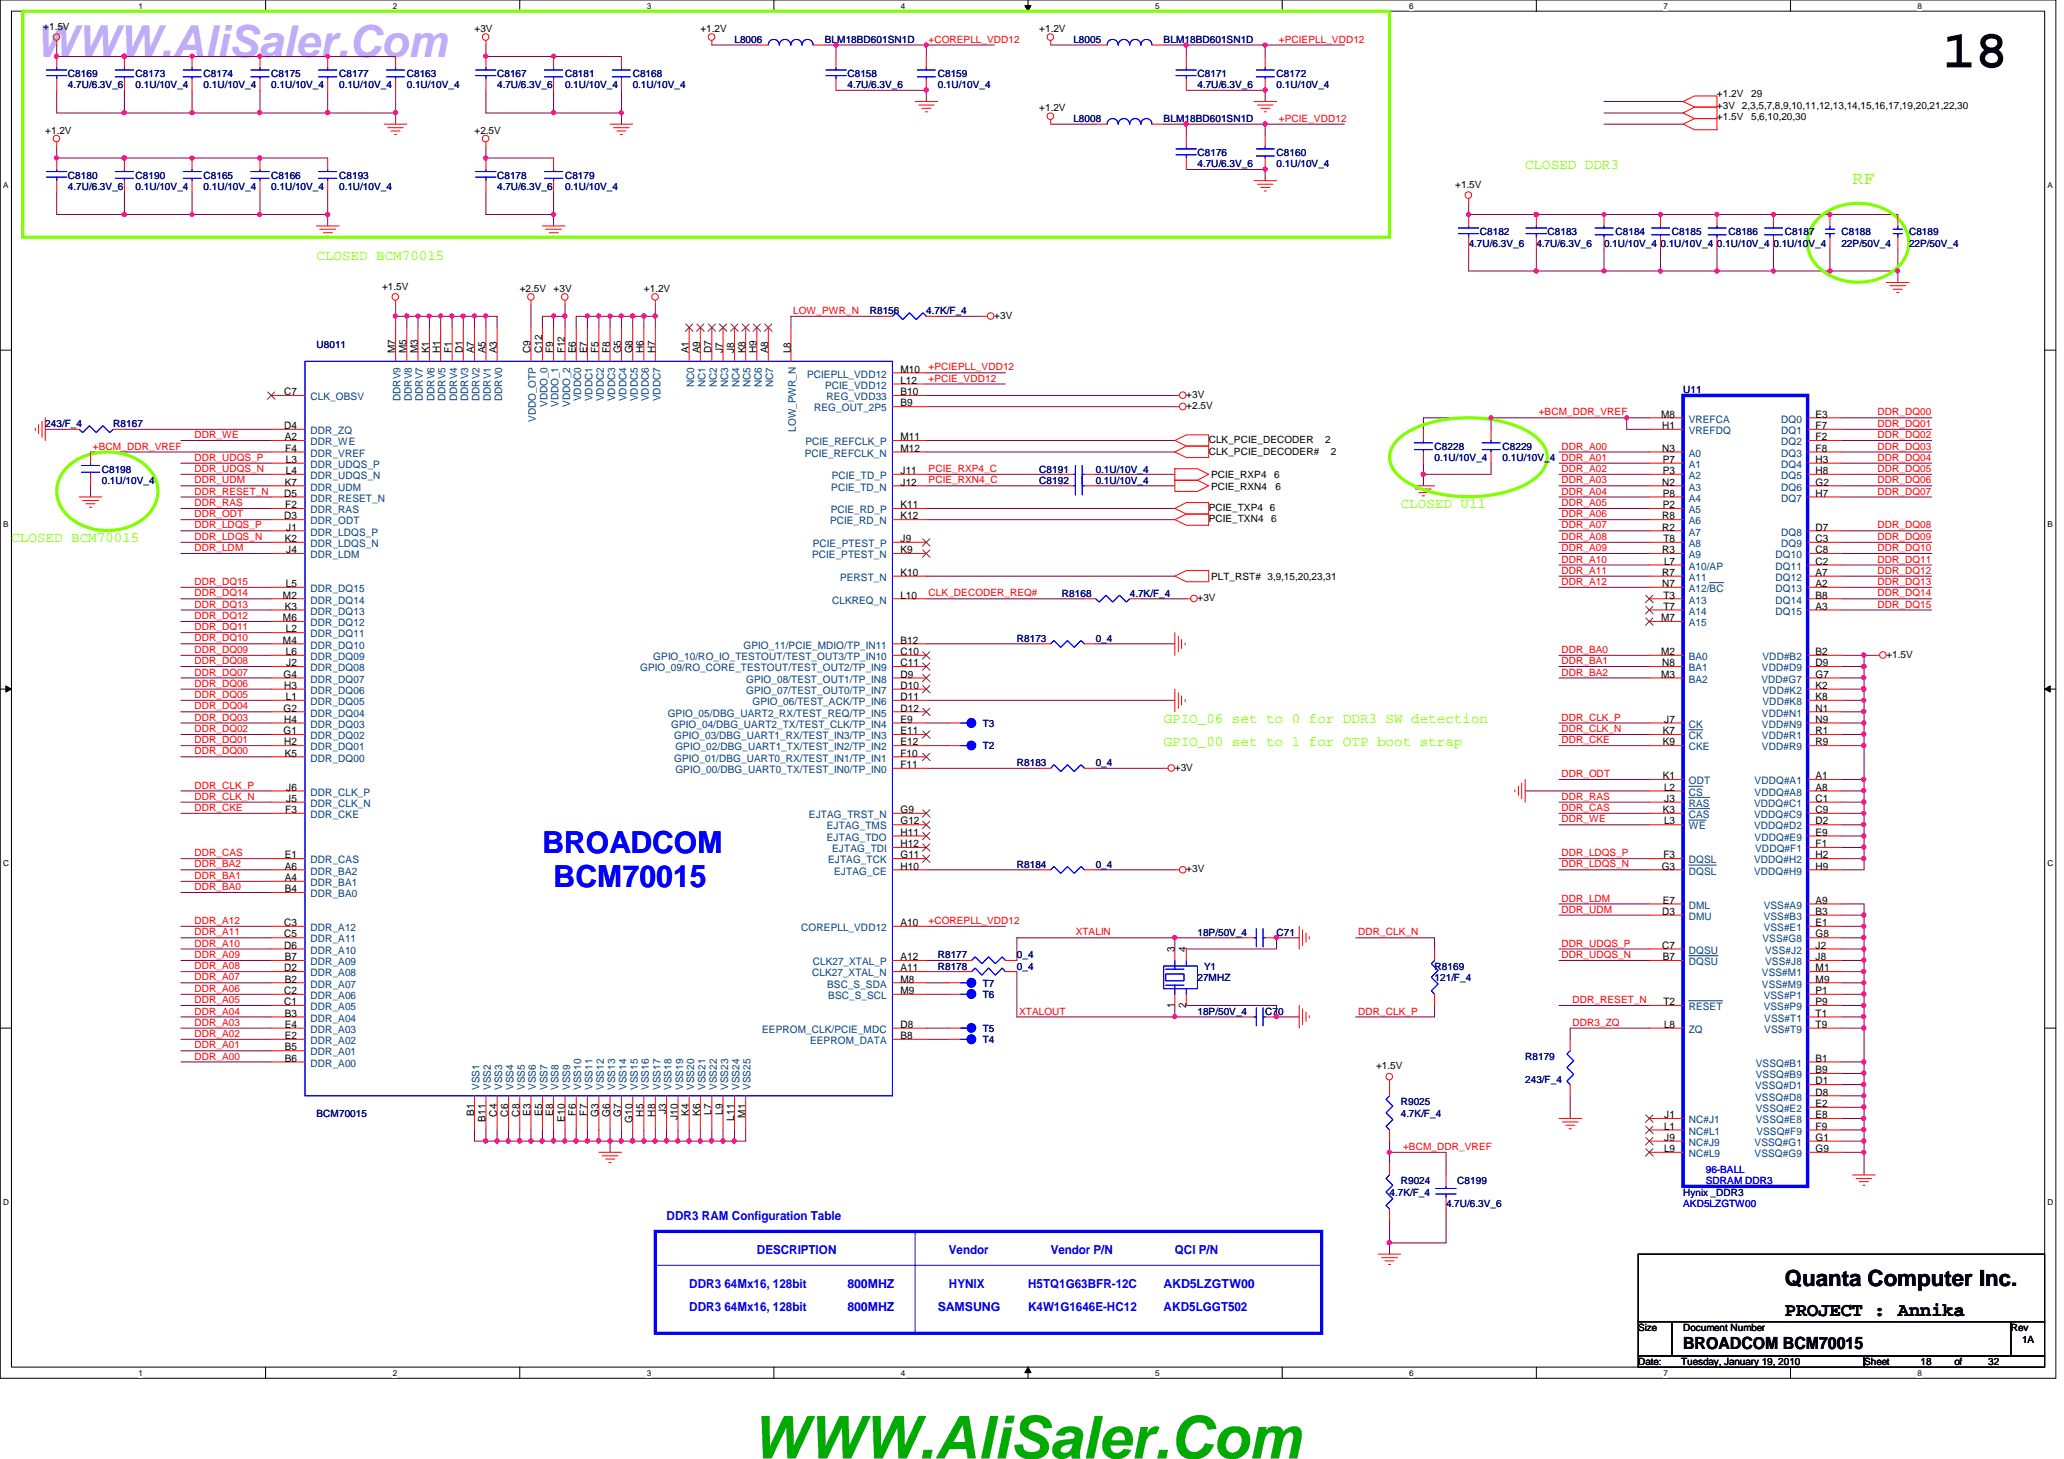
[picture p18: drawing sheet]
<svg xmlns="http://www.w3.org/2000/svg" width="297mm" height="210mm" viewBox="0 0 297 210" stroke-linecap="round" stroke-linejoin="round" font-family="sans-serif">
<defs><g id="words">
<text font-size="8.5" fill="#00ab00" x="108.2" y="209.8">WWW.AliSaler.Com</text>
<text font-size="7.8" x="279.6" y="9.7">18</text>
<text font-size="6.3" fill="#bfabff" x="5.1" y="8.2">WWW.AliSaler.Com</text>
<g font-size="4.4" fill="#00f">
<text x="78.1" y="122.7">BROADCOM</text>
<text x="79.7" y="127.6">BCM70015</text>
</g>
<text font-size="3.2" x="256.9" y="185">Quanta Computer Inc.</text>
<text font-size="2.8" x="256.9" y="189.3">PROJECT : Annika</text>
<text font-size="2.6" fill="#80ff00" x="266.6" y="26.5">RF</text>
<text font-size="2.4" x="242.2" y="194.1">BROADCOM BCM70015</text>
<g font-size="2.1" fill="#80ff00">
<text x="219.5" y="24.3">CLOSED DDR3</text>
<text x="45.5" y="37.3">CLOSED BCM70015</text>
<text x="1.6" y="78">CLOSED BCM70015</text>
<text x="201.6" y="73.1">CLOSED U11</text>
<text x="167.5" y="107.3">GPIO_00 set to 1 for OTP boot strap</text>
<text x="167.5" y="104">GPIO_06 set to 0 for DDR3 SW detection</text>
</g>
<g font-size="1.8" fill="#00f">
<text x="95.9" y="175.6">DDR3 RAM Configuration Table</text>
<text x="99.2" y="185.3">DDR3 64Mx16, 128bit</text>
<text x="108.9" y="180.5">DESCRIPTION</text>
<text x="122" y="185.3">800MHZ</text>
<text x="136.6" y="185.3">HYNIX</text>
<text x="136.6" y="180.5">Vendor</text>
<text x="148" y="185.3">H5TQ1G63BFR-12C</text>
<text x="151.2" y="180.5">Vendor P/N</text>
<text x="167.5" y="185.3">AKD5LZGTW00</text>
<text x="169.1" y="180.5">QCI P/N</text>
<text x="99.2" y="188.6">DDR3 64Mx16, 128bit</text>
<text x="122" y="188.6">800MHZ</text>
<text x="135" y="188.6">SAMSUNG</text>
<text x="148" y="188.6">K4W1G1646E-HC12</text>
<text x="167.5" y="188.6">AKD5LGGT502</text>
</g>
<g font-size="1.5">
<text x="56.9" y="50.8" transform="rotate(-90 56.9 50.8)">M7</text>
<text x="58.5" y="50.8" transform="rotate(-90 58.5 50.8)">M5</text>
<text x="60.1" y="50.8" transform="rotate(-90 60.1 50.8)">M3</text>
<text x="61.8" y="50.8" transform="rotate(-90 61.8 50.8)">K1</text>
<text x="63.4" y="50.8" transform="rotate(-90 63.4 50.8)">H1</text>
<text x="65" y="50.8" transform="rotate(-90 65 50.8)">F1</text>
<text x="66.6" y="50.8" transform="rotate(-90 66.6 50.8)">D1</text>
<text x="68.2" y="50.8" transform="rotate(-90 68.2 50.8)">A7</text>
<text x="69.9" y="50.8" transform="rotate(-90 69.9 50.8)">A5</text>
<text x="71.5" y="50.8" transform="rotate(-90 71.5 50.8)">A3</text>
<text x="76.4" y="50.8" transform="rotate(-90 76.4 50.8)">C9</text>
<text x="78" y="50.8" transform="rotate(-90 78 50.8)">C12</text>
<text x="79.6" y="50.8" transform="rotate(-90 79.6 50.8)">F9</text>
<text x="81.3" y="50.8" transform="rotate(-90 81.3 50.8)">F12</text>
<text x="82.9" y="50.8" transform="rotate(-90 82.9 50.8)">E6</text>
<text x="84.5" y="50.8" transform="rotate(-90 84.5 50.8)">E7</text>
<text x="86.1" y="50.8" transform="rotate(-90 86.1 50.8)">F5</text>
<text x="87.8" y="50.8" transform="rotate(-90 87.8 50.8)">F8</text>
<text x="89.4" y="50.8" transform="rotate(-90 89.4 50.8)">G5</text>
<text x="91" y="50.8" transform="rotate(-90 91 50.8)">G8</text>
<text x="92.6" y="50.8" transform="rotate(-90 92.6 50.8)">H6</text>
<text x="94.3" y="50.8" transform="rotate(-90 94.3 50.8)">H7</text>
<text x="99.1" y="50.8" transform="rotate(-90 99.1 50.8)">A1</text>
<text x="100.8" y="50.8" transform="rotate(-90 100.8 50.8)">A9</text>
<text x="102.4" y="50.8" transform="rotate(-90 102.4 50.8)">D7</text>
<text x="104" y="50.8" transform="rotate(-90 104 50.8)">J7</text>
<text x="105.7" y="50.8" transform="rotate(-90 105.7 50.8)">J8</text>
<text x="107.3" y="50.8" transform="rotate(-90 107.3 50.8)">K8</text>
<text x="108.9" y="50.8" transform="rotate(-90 108.9 50.8)">H9</text>
<text x="110.5" y="50.8" transform="rotate(-90 110.5 50.8)">A8</text>
<text x="113.8" y="50.8" transform="rotate(-90 113.8 50.8)">L8</text>
<text x="129.6" y="53.6">M10</text>
<text x="40.9" y="56.9">C7</text>
<text x="129.6" y="58.5">B9</text>
<text x="129.6" y="56.9">B10</text>
<text x="129.6" y="55.2">L12</text>
<text x="40.9" y="61.7">D4</text>
<text x="41" y="63.3">A2</text>
<text x="41.1" y="65">F4</text>
<text x="129.6" y="63.3">M11</text>
<text x="129.6" y="65">M12</text>
<text x="239.1" y="60.1">M8</text>
<text x="239.2" y="65">N3</text>
<text x="239.2" y="61.7">H1</text>
<text x="261.3" y="60.1">E3</text>
<text x="261.3" y="61.7">F7</text>
<text x="261.3" y="63.3">F2</text>
<text x="261.3" y="65">F8</text>
<text x="40.9" y="71.5">D5</text>
<text x="41" y="69.8">K7</text>
<text x="41.1" y="66.6">L3</text>
<text x="41.1" y="68.2">L4</text>
<text x="129.6" y="68.2">J11</text>
<text x="129.6" y="69.8">J12</text>
<text x="239.2" y="69.8">N2</text>
<text x="239.3" y="68.2">P3</text>
<text x="239.3" y="71.5">P8</text>
<text x="239.3" y="66.6">P7</text>
<text x="261.3" y="66.6">H3</text>
<text x="261.3" y="68.2">H8</text>
<text x="261.3" y="69.8">G2</text>
<text x="261.3" y="71.5">H7</text>
<text x="40.9" y="74.7">D3</text>
<text x="41" y="78">K2</text>
<text x="41.1" y="73.1">F2</text>
<text x="41.2" y="76.3">J1</text>
<text x="129.6" y="78">J9</text>
<text x="129.6" y="74.7">K12</text>
<text x="129.6" y="73.1">K11</text>
<text x="239.2" y="74.7">R8</text>
<text x="239.2" y="76.3">R2</text>
<text x="239.3" y="73.1">P2</text>
<text x="239.4" y="78">T8</text>
<text x="261.3" y="78">C3</text>
<text x="261.3" y="76.3">D7</text>
<text x="41.2" y="79.6">J4</text>
<text x="129.6" y="82.8">K10</text>
<text x="129.6" y="79.6">K9</text>
<text x="239.2" y="79.6">R3</text>
<text x="239.2" y="82.8">R7</text>
<text x="239.5" y="81.2">L7</text>
<text x="261.3" y="79.6">C8</text>
<text x="261.3" y="81.2">C2</text>
<text x="261.3" y="82.8">A7</text>
<text x="40.7" y="89.4">M6</text>
<text x="40.7" y="86.1">M2</text>
<text x="41" y="87.7">K3</text>
<text x="41.1" y="84.5">L5</text>
<text x="129.6" y="86.1">L10</text>
<text x="239.1" y="89.4">M7</text>
<text x="239.2" y="84.5">N7</text>
<text x="239.4" y="86.1">T3</text>
<text x="239.4" y="87.7">T7</text>
<text x="261.3" y="84.5">A2</text>
<text x="261.3" y="86.1">B8</text>
<text x="261.3" y="87.7">A3</text>
<text x="40.7" y="92.6">M4</text>
<text x="41.1" y="94.2">L6</text>
<text x="41.1" y="91">L2</text>
<text x="41.2" y="95.8">J2</text>
<text x="129.6" y="92.6">B12</text>
<text x="129.6" y="94.2">C10</text>
<text x="129.6" y="95.8">C11</text>
<text x="239.1" y="94.2">M2</text>
<text x="239.2" y="95.8">N8</text>
<text x="261.3" y="94.2">B2</text>
<text x="261.3" y="95.8">D9</text>
<text x="40.8" y="97.5">G4</text>
<text x="40.9" y="99.1">H3</text>
<text x="41.1" y="100.7">L1</text>
<text x="129.6" y="100.7">D11</text>
<text x="129.6" y="99.1">D10</text>
<text x="129.6" y="97.5">D9</text>
<text x="239.1" y="97.5">M3</text>
<text x="261.3" y="99.1">K2</text>
<text x="261.3" y="100.7">K8</text>
<text x="261.3" y="97.5">G7</text>
<text x="40.8" y="105.6">G1</text>
<text x="40.8" y="102.4">G2</text>
<text x="40.9" y="107.2">H2</text>
<text x="40.9" y="104">H4</text>
<text x="129.6" y="102.4">D12</text>
<text x="129.6" y="105.6">E11</text>
<text x="129.6" y="104">E9</text>
<text x="129.6" y="107.2">E12</text>
<text x="239.3" y="107.2">K9</text>
<text x="239.3" y="105.6">K7</text>
<text x="239.5" y="104">J7</text>
<text x="261.3" y="102.4">N1</text>
<text x="261.3" y="104">N9</text>
<text x="261.3" y="105.6">R1</text>
<text x="261.3" y="107.2">R9</text>
<text x="41" y="108.8">K5</text>
<text x="41.2" y="113.7">J6</text>
<text x="129.6" y="108.8">F10</text>
<text x="129.6" y="110.5">F11</text>
<text x="239.3" y="112.1">K1</text>
<text x="239.5" y="113.7">L2</text>
<text x="261.3" y="112.1">A1</text>
<text x="261.3" y="113.7">A8</text>
<text x="41.1" y="117">F3</text>
<text x="41.2" y="115.4">J5</text>
<text x="129.6" y="117">G9</text>
<text x="129.6" y="118.6">G12</text>
<text x="239.3" y="117">K3</text>
<text x="239.5" y="118.6">L3</text>
<text x="239.5" y="115.4">J3</text>
<text x="261.3" y="115.4">C1</text>
<text x="261.3" y="117">C9</text>
<text x="261.3" y="118.6">D2</text>
<text x="41" y="123.5">E1</text>
<text x="41" y="125.1">A6</text>
<text x="129.6" y="125.1">H10</text>
<text x="129.6" y="123.5">G11</text>
<text x="129.6" y="121.9">H12</text>
<text x="129.6" y="120.2">H11</text>
<text x="239.1" y="125.1">G3</text>
<text x="239.4" y="123.5">F3</text>
<text x="261.3" y="121.9">F1</text>
<text x="261.3" y="123.5">H2</text>
<text x="261.3" y="125.1">H9</text>
<text x="261.3" y="120.2">E9</text>
<text x="41" y="126.7">A4</text>
<text x="41" y="128.4">B4</text>
<text x="239.2" y="131.6">D3</text>
<text x="239.3" y="130">E7</text>
<text x="261.3" y="130">A9</text>
<text x="261.3" y="131.6">B3</text>
<text x="40.9" y="136.5">D6</text>
<text x="40.9" y="134.9">C5</text>
<text x="40.9" y="133.2">C3</text>
<text x="129.6" y="133.2">A10</text>
<text x="169" y="137" transform="rotate(-90 169 137)">3</text>
<text x="170.7" y="137" transform="rotate(-90 170.7 137)">4</text>
<text x="239.2" y="136.5">C7</text>
<text x="261.3" y="134.9">G8</text>
<text x="261.3" y="133.2">E1</text>
<text x="261.3" y="136.5">J2</text>
<text x="40.9" y="143">C2</text>
<text x="40.9" y="139.7">D2</text>
<text x="41" y="141.4">B2</text>
<text x="41" y="138.1">B7</text>
<text x="129.6" y="138.1">A12</text>
<text x="129.6" y="141.4">M8</text>
<text x="129.6" y="143">M9</text>
<text x="129.6" y="139.7">A11</text>
<text x="239.3" y="138.1">B7</text>
<text x="261.3" y="138.1">J8</text>
<text x="261.3" y="143">P1</text>
<text x="261.3" y="139.7">M1</text>
<text x="261.3" y="141.4">M9</text>
<text x="40.9" y="144.6">C1</text>
<text x="41" y="149.5">E2</text>
<text x="41" y="147.9">E4</text>
<text x="41" y="146.3">B3</text>
<text x="129.6" y="149.5">B8</text>
<text x="129.6" y="147.9">D8</text>
<text x="169" y="145" transform="rotate(-90 169 145)">1</text>
<text x="170.7" y="145" transform="rotate(-90 170.7 145)">2</text>
<text x="239.4" y="144.6">T2</text>
<text x="239.5" y="147.9">L8</text>
<text x="261.3" y="144.6">P9</text>
<text x="261.3" y="146.3">T1</text>
<text x="261.3" y="147.9">T9</text>
<text x="41" y="152.7">B6</text>
<text x="41" y="151.1">B5</text>
<text x="261.3" y="156">D1</text>
<text x="261.3" y="152.7">B1</text>
<text x="261.3" y="154.4">B9</text>
<text x="68.2" y="160.6" transform="rotate(-90 68.2 160.6)">B1</text>
<text x="69.9" y="161.4" transform="rotate(-90 69.9 161.4)">B11</text>
<text x="71.5" y="160.7" transform="rotate(-90 71.5 160.7)">C4</text>
<text x="73.1" y="160.7" transform="rotate(-90 73.1 160.7)">C6</text>
<text x="74.8" y="160.7" transform="rotate(-90 74.8 160.7)">C8</text>
<text x="76.4" y="160.6" transform="rotate(-90 76.4 160.6)">E3</text>
<text x="78" y="160.6" transform="rotate(-90 78 160.6)">E5</text>
<text x="79.6" y="160.6" transform="rotate(-90 79.6 160.6)">E8</text>
<text x="81.3" y="161.4" transform="rotate(-90 81.3 161.4)">E10</text>
<text x="82.9" y="160.5" transform="rotate(-90 82.9 160.5)">F6</text>
<text x="84.5" y="160.5" transform="rotate(-90 84.5 160.5)">F7</text>
<text x="86.1" y="160.7" transform="rotate(-90 86.1 160.7)">G3</text>
<text x="87.8" y="160.7" transform="rotate(-90 87.8 160.7)">G6</text>
<text x="89.4" y="160.7" transform="rotate(-90 89.4 160.7)">G7</text>
<text x="91" y="161.5" transform="rotate(-90 91 161.5)">G10</text>
<text x="92.6" y="160.7" transform="rotate(-90 92.6 160.7)">H5</text>
<text x="94.3" y="160.7" transform="rotate(-90 94.3 160.7)">H8</text>
<text x="95.9" y="160.3" transform="rotate(-90 95.9 160.3)">J3</text>
<text x="97.5" y="161.1" transform="rotate(-90 97.5 161.1)">J10</text>
<text x="99.1" y="160.6" transform="rotate(-90 99.1 160.6)">K4</text>
<text x="100.8" y="160.6" transform="rotate(-90 100.8 160.6)">K6</text>
<text x="102.4" y="160.4" transform="rotate(-90 102.4 160.4)">L7</text>
<text x="104" y="160.4" transform="rotate(-90 104 160.4)">L9</text>
<text x="105.7" y="161.2" transform="rotate(-90 105.7 161.2)">L11</text>
<text x="107.3" y="160.8" transform="rotate(-90 107.3 160.8)">M1</text>
<text x="239.5" y="160.9">J1</text>
<text x="261.3" y="157.6">D8</text>
<text x="261.3" y="159.3">E2</text>
<text x="261.3" y="160.9">E8</text>
<text x="239.5" y="162.5">L1</text>
<text x="239.5" y="165.7">L9</text>
<text x="239.5" y="164.1">J9</text>
<text x="261.3" y="162.5">F9</text>
<text x="261.3" y="164.1">G1</text>
<text x="261.3" y="165.7">G9</text>
</g>
<g font-size="1.5" fill="#004080">
<text x="44.7" y="57.6">CLK_OBSV</text>
<text x="57.7" y="57.7" transform="rotate(-90 57.7 57.7)">DDRV9</text>
<text x="59.3" y="57.7" transform="rotate(-90 59.3 57.7)">DDRV8</text>
<text x="60.9" y="57.7" transform="rotate(-90 60.9 57.7)">DDRV7</text>
<text x="62.5" y="57.7" transform="rotate(-90 62.5 57.7)">DDRV6</text>
<text x="64.1" y="57.7" transform="rotate(-90 64.1 57.7)">DDRV5</text>
<text x="65.8" y="57.7" transform="rotate(-90 65.8 57.7)">DDRV4</text>
<text x="67.4" y="57.7" transform="rotate(-90 67.4 57.7)">DDRV3</text>
<text x="69" y="57.7" transform="rotate(-90 69 57.7)">DDRV2</text>
<text x="70.7" y="57.7" transform="rotate(-90 70.7 57.7)">DDRV1</text>
<text x="72.3" y="57.7" transform="rotate(-90 72.3 57.7)">DDRV0</text>
<text x="78.8" y="58.6" transform="rotate(-90 78.8 58.6)">VDDO_0</text>
<text x="80.4" y="58.6" transform="rotate(-90 80.4 58.6)">VDDO_1</text>
<text x="82" y="58.6" transform="rotate(-90 82 58.6)">VDDO_2</text>
<text x="83.6" y="57.7" transform="rotate(-90 83.6 57.7)">VDDC0</text>
<text x="85.3" y="57.7" transform="rotate(-90 85.3 57.7)">VDDC1</text>
<text x="86.9" y="57.7" transform="rotate(-90 86.9 57.7)">VDDC2</text>
<text x="88.5" y="57.7" transform="rotate(-90 88.5 57.7)">VDDC3</text>
<text x="90.2" y="57.7" transform="rotate(-90 90.2 57.7)">VDDC4</text>
<text x="91.8" y="57.7" transform="rotate(-90 91.8 57.7)">VDDC5</text>
<text x="93.4" y="57.7" transform="rotate(-90 93.4 57.7)">VDDC6</text>
<text x="95" y="57.7" transform="rotate(-90 95 57.7)">VDDC7</text>
<text x="99.9" y="55.7" transform="rotate(-90 99.9 55.7)">NC0</text>
<text x="101.5" y="55.7" transform="rotate(-90 101.5 55.7)">NC1</text>
<text x="103.2" y="55.7" transform="rotate(-90 103.2 55.7)">NC2</text>
<text x="104.8" y="55.7" transform="rotate(-90 104.8 55.7)">NC3</text>
<text x="106.4" y="55.7" transform="rotate(-90 106.4 55.7)">NC4</text>
<text x="108" y="55.7" transform="rotate(-90 108 55.7)">NC5</text>
<text x="109.6" y="55.7" transform="rotate(-90 109.6 55.7)">NC6</text>
<text x="111.3" y="55.7" transform="rotate(-90 111.3 55.7)">NC7</text>
<text x="116.2" y="54.3">PCIEPLL_VDD12</text>
<text x="117.2" y="59.2">REG_OUT_2P5</text>
<text x="118.7" y="55.9">PCIE_VDD12</text>
<text x="119" y="57.6">REG_VDD33</text>
<text x="44.7" y="62.4">DDR_ZQ</text>
<text x="44.7" y="64.1">DDR_WE</text>
<text x="44.7" y="65.7">DDR_VREF</text>
<text x="77.1" y="60.7" transform="rotate(-90 77.1 60.7)">VDDO_OTP</text>
<text x="114.6" y="62.1" transform="rotate(-90 114.6 62.1)">LOW_PWR_N</text>
<text x="115.8" y="65.7">PCIE_REFCLK_N</text>
<text x="115.9" y="64.1">PCIE_REFCLK_P</text>
<text x="243" y="60.8">VREFCA</text>
<text x="243" y="65.7">A0</text>
<text x="243" y="62.4">VREFDQ</text>
<text x="256.3" y="60.8">DQ0</text>
<text x="256.3" y="62.4">DQ1</text>
<text x="256.3" y="64.1">DQ2</text>
<text x="256.3" y="65.7">DQ3</text>
<text x="44.7" y="67.3">DDR_UDQS_P</text>
<text x="44.7" y="68.9">DDR_UDQS_N</text>
<text x="44.7" y="70.6">DDR_UDM</text>
<text x="119.6" y="70.6">PCIE_TD_N</text>
<text x="119.7" y="68.9">PCIE_TD_P</text>
<text x="243" y="68.9">A2</text>
<text x="243" y="70.6">A3</text>
<text x="243" y="67.3">A1</text>
<text x="256.3" y="67.3">DQ4</text>
<text x="256.3" y="68.9">DQ5</text>
<text x="256.3" y="70.6">DQ6</text>
<text x="44.7" y="72.2">DDR_RESET_N</text>
<text x="44.7" y="73.8">DDR_RAS</text>
<text x="44.7" y="75.4">DDR_ODT</text>
<text x="44.7" y="77">DDR_LDQS_P</text>
<text x="119.5" y="75.4">PCIE_RD_N</text>
<text x="119.5" y="73.8">PCIE_RD_P</text>
<text x="243" y="72.2">A4</text>
<text x="243" y="73.8">A5</text>
<text x="243" y="75.4">A6</text>
<text x="243" y="77">A7</text>
<text x="256.3" y="72.2">DQ7</text>
<text x="256.3" y="77">DQ8</text>
<text x="44.7" y="78.7">DDR_LDQS_N</text>
<text x="44.7" y="80.3">DDR_LDM</text>
<text x="116.9" y="80.3">PCIE_PTEST_N</text>
<text x="117" y="78.7">PCIE_PTEST_P</text>
<text x="120.9" y="83.6">PERST_N</text>
<text x="243" y="78.7">A8</text>
<text x="243" y="80.3">A9</text>
<text x="243" y="82">A10/AP</text>
<text x="243" y="83.6">A11</text>
<text x="255.5" y="80.3">DQ10</text>
<text x="255.5" y="82">DQ11</text>
<text x="255.5" y="83.6">DQ12</text>
<text x="256.3" y="78.7">DQ9</text>
<text x="44.7" y="88.4">DDR_DQ13</text>
<text x="44.7" y="86.8">DDR_DQ14</text>
<text x="44.7" y="85.2">DDR_DQ15</text>
<text x="119.8" y="86.8">CLKREQ_N</text>
<text x="243" y="85.2">A12/BC</text>
<text x="243" y="86.8">A13</text>
<text x="243" y="88.4">A14</text>
<text x="255.5" y="85.2">DQ13</text>
<text x="255.5" y="86.8">DQ14</text>
<text x="255.5" y="88.4">DQ15</text>
<text x="44.7" y="95">DDR_DQ09</text>
<text x="44.7" y="93.3">DDR_DQ10</text>
<text x="44.7" y="91.7">DDR_DQ11</text>
<text x="44.7" y="90.1">DDR_DQ12</text>
<text x="94" y="95">GPIO_10/RO_IO_TESTOUT/TEST_OUT3/TP_IN10</text>
<text x="107" y="93.3">GPIO_11/PCIE_MDIO/TP_IN11</text>
<text x="243" y="95">BA0</text>
<text x="243" y="90.1">A15</text>
<text x="253.7" y="95">VDD#B2</text>
<text x="44.7" y="101.4">DDR_DQ05</text>
<text x="44.7" y="99.8">DDR_DQ06</text>
<text x="44.7" y="98.2">DDR_DQ07</text>
<text x="44.7" y="96.6">DDR_DQ08</text>
<text x="92.1" y="96.6">GPIO_09/RO_CORE_TESTOUT/TEST_OUT2/TP_IN9</text>
<text x="107.4" y="99.8">GPIO_07/TEST_OUT0/TP_IN7</text>
<text x="107.4" y="98.2">GPIO_08/TEST_OUT1/TP_IN8</text>
<text x="108.3" y="101.4">GPIO_06/TEST_ACK/TP_IN6</text>
<text x="243" y="96.6">BA1</text>
<text x="243" y="98.2">BA2</text>
<text x="253.5" y="98.2">VDD#G7</text>
<text x="253.6" y="96.6">VDD#D9</text>
<text x="253.7" y="99.8">VDD#K2</text>
<text x="253.7" y="101.4">VDD#K8</text>
<text x="44.7" y="107.9">DDR_DQ01</text>
<text x="44.7" y="106.3">DDR_DQ02</text>
<text x="44.7" y="104.7">DDR_DQ03</text>
<text x="44.7" y="103.1">DDR_DQ04</text>
<text x="96.1" y="103.1">GPIO_05/DBG_UART2_RX/TEST_REQ/TP_IN5</text>
<text x="96.6" y="104.7">GPIO_04/DBG_UART2_TX/TEST_CLK/TP_IN4</text>
<text x="97" y="106.3">GPIO_03/DBG_UART1_RX/TEST_IN3/TP_IN3</text>
<text x="97.2" y="107.9">GPIO_02/DBG_UART1_TX/TEST_IN2/TP_IN2</text>
<text x="243" y="107.9">CKE</text>
<text x="243" y="104.7">CK</text>
<text x="243" y="106.3">CK</text>
<text x="253.6" y="103.1">VDD#N1</text>
<text x="253.6" y="104.7">VDD#N9</text>
<text x="253.6" y="106.3">VDD#R1</text>
<text x="253.6" y="107.9">VDD#R9</text>
<text x="44.7" y="109.6">DDR_DQ00</text>
<text x="97" y="109.6">GPIO_01/DBG_UART0_RX/TEST_IN1/TP_IN1</text>
<text x="97.2" y="111.2">GPIO_00/DBG_UART0_TX/TEST_IN0/TP_IN0</text>
<text x="243" y="112.8">ODT</text>
<text x="252.5" y="112.8">VDDQ#A1</text>
<text x="44.7" y="114.5">DDR_CLK_P</text>
<text x="44.7" y="116.1">DDR_CLK_N</text>
<text x="44.7" y="117.7">DDR_CKE</text>
<text x="116.4" y="117.7">EJTAG_TRST_N</text>
<text x="119" y="119.3">EJTAG_TMS</text>
<text x="243" y="119.3">WE</text>
<text x="243" y="116.1">RAS</text>
<text x="243" y="117.7">CAS</text>
<text x="243" y="114.5">CS</text>
<text x="252.4" y="116.1">VDDQ#C1</text>
<text x="252.4" y="117.7">VDDQ#C9</text>
<text x="252.4" y="119.3">VDDQ#D2</text>
<text x="252.5" y="114.5">VDDQ#A8</text>
<text x="44.7" y="124.2">DDR_CAS</text>
<text x="44.7" y="125.8">DDR_BA2</text>
<text x="119" y="120.9">EJTAG_TDO</text>
<text x="119.2" y="124.2">EJTAG_TCK</text>
<text x="119.8" y="122.6">EJTAG_TDI</text>
<text x="120.1" y="125.8">EJTAG_CE</text>
<text x="243" y="124.2">DQSL</text>
<text x="243" y="125.8">DQSL</text>
<text x="252.4" y="124.2">VDDQ#H2</text>
<text x="252.4" y="125.8">VDDQ#H9</text>
<text x="252.5" y="120.9">VDDQ#E9</text>
<text x="252.6" y="122.6">VDDQ#F1</text>
<text x="44.7" y="127.5">DDR_BA1</text>
<text x="44.7" y="129.1">DDR_BA0</text>
<text x="243" y="130.7">DML</text>
<text x="253.8" y="130.7">VSS#A9</text>
<text x="44.7" y="137.2">DDR_A10</text>
<text x="44.7" y="135.6">DDR_A11</text>
<text x="44.7" y="133.9">DDR_A12</text>
<text x="115.3" y="133.9">COREPLL_VDD12</text>
<text x="243" y="132.3">DMU</text>
<text x="243" y="137.2">DQSU</text>
<text x="253.7" y="135.6">VSS#G8</text>
<text x="253.8" y="133.9">VSS#E1</text>
<text x="253.8" y="132.3">VSS#B3</text>
<text x="254" y="137.2">VSS#J2</text>
<text x="44.7" y="143.7">DDR_A06</text>
<text x="44.7" y="142.1">DDR_A07</text>
<text x="44.7" y="140.5">DDR_A08</text>
<text x="44.7" y="138.9">DDR_A09</text>
<text x="116.9" y="140.5">CLK27_XTAL_N</text>
<text x="117" y="138.9">CLK27_XTAL_P</text>
<text x="119" y="142.1">BSC_S_SDA</text>
<text x="119.2" y="143.7">BSC_S_SCL</text>
<text x="243" y="138.9">DQSU</text>
<text x="253.6" y="140.5">VSS#M1</text>
<text x="253.6" y="142.1">VSS#M9</text>
<text x="253.8" y="143.7">VSS#P1</text>
<text x="254" y="138.9">VSS#J8</text>
<text x="44.7" y="148.6">DDR_A03</text>
<text x="44.7" y="147">DDR_A04</text>
<text x="44.7" y="145.3">DDR_A05</text>
<text x="109.7" y="148.6">EEPROM_CLK/PCIE_MDC</text>
<text x="243" y="148.6">ZQ</text>
<text x="243" y="145.3">RESET</text>
<text x="253.8" y="145.3">VSS#P9</text>
<text x="253.9" y="147">VSS#T1</text>
<text x="253.9" y="148.6">VSS#T9</text>
<text x="44.7" y="153.5">DDR_A00</text>
<text x="44.7" y="151.8">DDR_A01</text>
<text x="44.7" y="150.2">DDR_A02</text>
<text x="116.6" y="150.2">EEPROM_DATA</text>
<text x="252.7" y="153.5">VSSQ#B1</text>
<text x="252.7" y="155.1">VSSQ#B9</text>
<text x="69" y="156.8" transform="rotate(-90 69 156.8)">VSS1</text>
<text x="70.7" y="156.8" transform="rotate(-90 70.7 156.8)">VSS2</text>
<text x="72.3" y="156.8" transform="rotate(-90 72.3 156.8)">VSS3</text>
<text x="73.9" y="156.8" transform="rotate(-90 73.9 156.8)">VSS4</text>
<text x="75.5" y="156.8" transform="rotate(-90 75.5 156.8)">VSS5</text>
<text x="77.1" y="156.8" transform="rotate(-90 77.1 156.8)">VSS6</text>
<text x="78.8" y="156.8" transform="rotate(-90 78.8 156.8)">VSS7</text>
<text x="80.4" y="156.8" transform="rotate(-90 80.4 156.8)">VSS8</text>
<text x="82" y="156.8" transform="rotate(-90 82 156.8)">VSS9</text>
<text x="83.6" y="156.8" transform="rotate(-90 83.6 156.8)">VSS10</text>
<text x="85.3" y="156.8" transform="rotate(-90 85.3 156.8)">VSS11</text>
<text x="86.9" y="156.8" transform="rotate(-90 86.9 156.8)">VSS12</text>
<text x="88.5" y="156.8" transform="rotate(-90 88.5 156.8)">VSS13</text>
<text x="90.2" y="156.8" transform="rotate(-90 90.2 156.8)">VSS14</text>
<text x="91.8" y="156.8" transform="rotate(-90 91.8 156.8)">VSS15</text>
<text x="93.4" y="156.8" transform="rotate(-90 93.4 156.8)">VSS16</text>
<text x="95" y="156.8" transform="rotate(-90 95 156.8)">VSS17</text>
<text x="96.6" y="156.8" transform="rotate(-90 96.6 156.8)">VSS18</text>
<text x="98.3" y="156.8" transform="rotate(-90 98.3 156.8)">VSS19</text>
<text x="99.9" y="156.8" transform="rotate(-90 99.9 156.8)">VSS20</text>
<text x="101.5" y="156.8" transform="rotate(-90 101.5 156.8)">VSS21</text>
<text x="103.2" y="156.8" transform="rotate(-90 103.2 156.8)">VSS22</text>
<text x="104.8" y="156.8" transform="rotate(-90 104.8 156.8)">VSS23</text>
<text x="106.4" y="156.8" transform="rotate(-90 106.4 156.8)">VSS24</text>
<text x="108" y="156.8" transform="rotate(-90 108 156.8)">VSS25</text>
<text x="243" y="161.6">NC#J1</text>
<text x="252.6" y="156.7">VSSQ#D1</text>
<text x="252.6" y="158.3">VSSQ#D8</text>
<text x="252.7" y="160">VSSQ#E2</text>
<text x="252.7" y="161.6">VSSQ#E8</text>
<text x="243" y="163.2">NC#L1</text>
<text x="243" y="164.8">NC#J9</text>
<text x="243" y="166.5">NC#L9</text>
<text x="252.5" y="164.8">VSSQ#G1</text>
<text x="252.5" y="166.5">VSSQ#G9</text>
<text x="252.8" y="163.2">VSSQ#F9</text>
</g>
<g font-size="1.4">
<text x="6.2" y="4.3">+1.5V</text>
<text x="68.3" y="4.6">+3V</text>
<text x="100.8" y="4.6">+1.2V</text>
<text x="149.6" y="4.6">+1.2V</text>
<text x="149.6" y="16">+1.2V</text>
<text x="247.1" y="17.3">+1.5V</text>
<text x="247.1" y="15.7">+3V 2,3,5,7,8,9,10,11,12,13,14,15,16,17,19,20,21,22,30</text>
<text x="247.1" y="14">+1.2V</text>
<text x="252" y="17.3">5,6,10,20,30</text>
<text x="252" y="14">29</text>
<text x="6.5" y="19.2">+1.2V</text>
<text x="68.3" y="19.2">+2.5V</text>
<text x="209.4" y="27">+1.5V</text>
<text x="55" y="41.7">+1.5V</text>
<text x="74.8" y="42">+2.5V</text>
<text x="79.7" y="42">+3V</text>
<text x="92.7" y="42">+1.2V</text>
<text x="143.1" y="45.9">+3V</text>
<text x="170.7" y="57.3">+3V</text>
<text x="170.7" y="58.9">+2.5V</text>
<text x="173.9" y="65.4">CLK_PCIE_DECODER#</text>
<text x="173.9" y="63.8">CLK_PCIE_DECODER</text>
<text x="190.7" y="63.8">2</text>
<text x="191.5" y="65.4">2</text>
<text x="174.3" y="70.4">PCIE_RXN4</text>
<text x="174.3" y="68.8">PCIE_RXP4</text>
<text x="183.4" y="68.8">6</text>
<text x="183.6" y="70.4">6</text>
<text x="173.9" y="75.1">PCIE_TXN4</text>
<text x="173.9" y="73.5">PCIE_TXP4 6</text>
<text x="182.9" y="75.1">6</text>
<text x="174.3" y="83.4">PLT_RST# 3,9,15,20,23,31</text>
<text x="172.3" y="86.5">+3V</text>
<text x="271.5" y="94.7">+1.5V</text>
<text x="169.1" y="110.9">+3V</text>
<text x="170.7" y="125.5">+3V</text>
<text x="198" y="153.8">+1.5V</text>
<text x="235.8" y="191.5">Size</text>
<text x="242.2" y="191.5">Document Number</text>
<text x="289.4" y="191.5">Rev</text>
<text x="235.8" y="196.4">Date:</text>
<text x="241.9" y="196.4">Tuesday, January 19, 2010</text>
<text x="268.3" y="196.4">Sheet</text>
<text x="276.4" y="196.4">18</text>
<text x="281.3" y="196.4">of</text>
<text x="286.1" y="196.4">32</text>
<text x="291" y="193.2">1A</text>
</g>
<g font-size="1.4" fill="#000080">
<text x="9.8" y="11.1">C8169</text>
<text x="19.5" y="11.1">C8173</text>
<text x="29.3" y="11.1">C8174</text>
<text x="39" y="11.1">C8175</text>
<text x="48.8" y="11.1">C8177</text>
<text x="58.5" y="11.1">C8163</text>
<text x="71.5" y="11.1">C8167</text>
<text x="81.3" y="11.1">C8181</text>
<text x="91.1" y="11.1">C8168</text>
<text x="105.7" y="6.2">L8006</text>
<text x="118.7" y="6.2">BLM18BD601SN1D</text>
<text x="122" y="11.1">C8158</text>
<text x="135" y="11.1">C8159</text>
<text x="154.5" y="6.2">L8005</text>
<text x="167.5" y="6.2">BLM18BD601SN1D</text>
<text x="172.3" y="11.1">C8171</text>
<text x="183.7" y="11.1">C8172</text>
<text x="9.8" y="12.7">4.7U/6.3V_6</text>
<text x="19.5" y="12.7">0.1U/10V_4</text>
<text x="29.3" y="12.7">0.1U/10V_4</text>
<text x="39" y="12.7">0.1U/10V_4</text>
<text x="48.8" y="12.7">0.1U/10V_4</text>
<text x="58.5" y="12.7">0.1U/10V_4</text>
<text x="71.5" y="12.7">4.7U/6.3V_6</text>
<text x="81.3" y="12.7">0.1U/10V_4</text>
<text x="91.1" y="12.7">0.1U/10V_4</text>
<text x="122" y="12.7">4.7U/6.3V_6</text>
<text x="135" y="12.7">0.1U/10V_4</text>
<text x="154.5" y="17.6">L8008</text>
<text x="167.5" y="17.6">BLM18BD601SN1D</text>
<text x="172.3" y="12.7">4.7U/6.3V_6</text>
<text x="183.7" y="12.7">0.1U/10V_4</text>
<text x="172.3" y="22.5">C8176</text>
<text x="183.7" y="22.5">C8160</text>
<text x="9.8" y="25.7">C8180</text>
<text x="9.8" y="27.3">4.7U/6.3V_6</text>
<text x="19.5" y="25.7">C8190</text>
<text x="19.5" y="27.3">0.1U/10V_4</text>
<text x="29.3" y="25.7">C8165</text>
<text x="29.3" y="27.3">0.1U/10V_4</text>
<text x="39" y="25.7">C8166</text>
<text x="39" y="27.3">0.1U/10V_4</text>
<text x="48.8" y="25.7">C8193</text>
<text x="48.8" y="27.3">0.1U/10V_4</text>
<text x="71.5" y="25.7">C8178</text>
<text x="71.5" y="27.3">4.7U/6.3V_6</text>
<text x="81.3" y="25.7">C8179</text>
<text x="81.3" y="27.3">0.1U/10V_4</text>
<text x="172.3" y="24.1">4.7U/6.3V_6</text>
<text x="183.7" y="24.1">0.1U/10V_4</text>
<text x="211.4" y="35.5">4.7U/6.3V_6</text>
<text x="213" y="33.9">C8182</text>
<text x="221.1" y="35.5">4.7U/6.3V_6</text>
<text x="222.7" y="33.9">C8183</text>
<text x="230.8" y="35.5">0.1U/10V_4</text>
<text x="232.5" y="33.9">C8184</text>
<text x="239" y="35.5">0.1U/10V_4</text>
<text x="240.6" y="33.9">C8185</text>
<text x="247.1" y="35.5">0.1U/10V_4</text>
<text x="248.7" y="33.9">C8186</text>
<text x="255.2" y="35.5">0.1U/10V_4</text>
<text x="256.9" y="33.9">C8187</text>
<text x="265" y="33.9">C8188</text>
<text x="265" y="35.5">22P/50V_4</text>
<text x="274.7" y="33.9">C8189</text>
<text x="274.7" y="35.5">22P/50V_4</text>
<text x="125.2" y="45.2">R8156</text>
<text x="133.3" y="45.2">4.7K/F_4</text>
<text x="45.5" y="50.1">U8011</text>
<text x="242.2" y="56.6">U11</text>
<text x="6.5" y="61.5">243/F_4</text>
<text x="16.3" y="61.5">R8167</text>
<text x="206.5" y="64.7">C8228</text>
<text x="216.2" y="64.7">C8229</text>
<text x="14.6" y="68">C8198</text>
<text x="14.6" y="69.6">0.1U/10V_4</text>
<text x="149.6" y="68">C8191</text>
<text x="149.6" y="69.6">C8192</text>
<text x="157.7" y="68">0.1U/10V_4</text>
<text x="157.7" y="69.6">0.1U/10V_4</text>
<text x="206.5" y="66.4">0.1U/10V_4</text>
<text x="216.2" y="66.4">0.1U/10V_4 DDR_A01</text>
<text x="152.8" y="85.9">R8168</text>
<text x="162.6" y="85.9">4.7K/F_4</text>
<text x="146.3" y="92.4">R8173</text>
<text x="157.7" y="92.4">0_4</text>
<text x="141.4" y="104.6">T3</text>
<text x="141.4" y="107.8">T2</text>
<text x="146.3" y="110.2">R8183</text>
<text x="157.7" y="110.2">0_4</text>
<text x="146.3" y="124.9">R8184</text>
<text x="157.7" y="124.9">0_4</text>
<text x="135" y="137.9">R8177</text>
<text x="146.3" y="137.9">0_4</text>
<text x="172.3" y="134.6">18P/50V_4</text>
<text x="183.7" y="134.6">C71</text>
<text x="135" y="139.5">R8178</text>
<text x="141.4" y="143.6">T6</text>
<text x="141.4" y="141.9">T7</text>
<text x="146.3" y="139.5">0_4</text>
<text x="172.3" y="141.1">27MHZ</text>
<text x="173.3" y="139.5">Y1</text>
<text x="206.5" y="139.5">R8169</text>
<text x="206.5" y="141.1">121/F_4</text>
<text x="141.4" y="148.5">T5</text>
<text x="172.3" y="146">18P/50V_4</text>
<text x="182.1" y="146">C70</text>
<text x="141.4" y="150.1">T4</text>
<text x="219.5" y="152.5">R8179</text>
<text x="219.5" y="155.8">243/F_4</text>
<text x="45.5" y="160.7">BCM70015</text>
<text x="201.6" y="159">R9025</text>
<text x="201.6" y="160.7">4.7K/F_4</text>
<text x="200" y="172">4.7K/F_4</text>
<text x="201.6" y="170.4">R9024</text>
<text x="208.1" y="173.7">4.7U/6.3V_6</text>
<text x="209.7" y="170.4">C8199</text>
<text x="242.2" y="172">Hynix _DDR3</text>
</g>
<g font-size="1.4" fill="#f00">
<text x="133.6" y="6.1">+COREPLL_VDD12</text>
<text x="184.1" y="6.1">+PCIEPLL_VDD12</text>
<text x="184.1" y="17.5">+PCIE_VDD12</text>
<text x="114.2" y="45.2">LOW_PWR_N</text>
<text x="133.6" y="53.3">+PCIEPLL_VDD12</text>
<text x="133.6" y="54.9">+PCIE_VDD12</text>
<text x="221.4" y="59.8">+BCM_DDR_VREF</text>
<text x="270.2" y="59.8">DDR_DQ00</text>
<text x="13.4" y="64.7">+BCM_DDR_VREF</text>
<text x="28" y="63">DDR_WE</text>
<text x="224.7" y="64.7">DDR_A00</text>
<text x="270.2" y="63">DDR_DQ02</text>
<text x="270.2" y="64.7">DDR_DQ03</text>
<text x="270.2" y="61.4">DDR_DQ01</text>
<text x="28" y="66.3">DDR_UDQS_P</text>
<text x="28" y="67.9">DDR_UDQS_N</text>
<text x="28" y="69.6">DDR_UDM</text>
<text x="28" y="71.2">DDR_RESET_N</text>
<text x="133.6" y="67.9">PCIE_RXP4_C</text>
<text x="133.6" y="69.6">PCIE_RXN4_C</text>
<text x="224.7" y="67.9">DDR_A02</text>
<text x="224.7" y="71.2">DDR_A04</text>
<text x="224.7" y="69.6">DDR_A03</text>
<text x="270.2" y="71.2">DDR_DQ07</text>
<text x="270.2" y="66.3">DDR_DQ04</text>
<text x="270.2" y="69.6">DDR_DQ06</text>
<text x="270.2" y="67.9">DDR_DQ05</text>
<text x="28" y="72.8">DDR_RAS</text>
<text x="28" y="74.4">DDR_ODT</text>
<text x="28" y="76">DDR_LDQS_P</text>
<text x="28" y="77.7">DDR_LDQS_N</text>
<text x="224.7" y="77.7">DDR_A08</text>
<text x="224.7" y="76">DDR_A07</text>
<text x="224.7" y="72.8">DDR_A05</text>
<text x="224.7" y="74.4">DDR_A06</text>
<text x="270.2" y="76">DDR_DQ08</text>
<text x="270.2" y="77.7">DDR_DQ09</text>
<text x="28" y="79.3">DDR_LDM</text>
<text x="224.7" y="79.3">DDR_A09</text>
<text x="224.7" y="82.5">DDR_A11</text>
<text x="224.7" y="80.9">DDR_A10</text>
<text x="270.2" y="79.3">DDR_DQ10</text>
<text x="270.2" y="80.9">DDR_DQ11</text>
<text x="270.2" y="82.5">DDR_DQ12</text>
<text x="28" y="84.2">DDR_DQ15</text>
<text x="28" y="85.8">DDR_DQ14</text>
<text x="28" y="87.4">DDR_DQ13</text>
<text x="28" y="89.1">DDR_DQ12</text>
<text x="133.6" y="85.8">CLK_DECODER_REQ#</text>
<text x="224.7" y="84.2">DDR_A12</text>
<text x="270.2" y="84.2">DDR_DQ13</text>
<text x="270.2" y="87.4">DDR_DQ15</text>
<text x="270.2" y="85.8">DDR_DQ14</text>
<text x="28" y="90.7">DDR_DQ11</text>
<text x="28" y="92.3">DDR_DQ10</text>
<text x="28" y="93.9">DDR_DQ09</text>
<text x="28" y="95.5">DDR_DQ08</text>
<text x="224.7" y="93.9">DDR_BA0</text>
<text x="224.7" y="95.5">DDR_BA1</text>
<text x="28" y="97.2">DDR_DQ07</text>
<text x="28" y="98.8">DDR_DQ06</text>
<text x="28" y="100.4">DDR_DQ05</text>
<text x="224.7" y="97.2">DDR_BA2</text>
<text x="28" y="103.7">DDR_DQ03</text>
<text x="28" y="105.3">DDR_DQ02</text>
<text x="28" y="106.9">DDR_DQ01</text>
<text x="28" y="102.1">DDR_DQ04</text>
<text x="224.7" y="105.3">DDR_CLK_N</text>
<text x="224.7" y="103.7">DDR_CLK_P</text>
<text x="224.7" y="106.9">DDR_CKE</text>
<text x="28" y="108.5">DDR_DQ00</text>
<text x="28" y="113.5">DDR_CLK_P</text>
<text x="224.7" y="111.8">DDR_ODT</text>
<text x="28" y="115.1">DDR_CLK_N</text>
<text x="28" y="116.7">DDR_CKE</text>
<text x="224.7" y="118.3">DDR_WE</text>
<text x="224.7" y="115.1">DDR_RAS</text>
<text x="224.7" y="116.7">DDR_CAS</text>
<text x="28" y="123.2">DDR_CAS</text>
<text x="28" y="124.8">DDR_BA2</text>
<text x="224.7" y="123.2">DDR_LDQS_P</text>
<text x="224.7" y="124.8">DDR_LDQS_N</text>
<text x="28" y="126.4">DDR_BA1</text>
<text x="28" y="128.1">DDR_BA0</text>
<text x="224.7" y="129.7">DDR_LDM</text>
<text x="224.7" y="131.3">DDR_UDM</text>
<text x="28" y="132.9">DDR_A12</text>
<text x="28" y="134.6">DDR_A11</text>
<text x="28" y="137.8">DDR_A09</text>
<text x="28" y="136.2">DDR_A10</text>
<text x="133.6" y="132.9">+COREPLL_VDD12</text>
<text x="154.8" y="134.6">XTALIN</text>
<text x="195.4" y="134.6">DDR_CLK_N</text>
<text x="224.7" y="136.2">DDR_UDQS_P</text>
<text x="224.7" y="137.8">DDR_UDQS_N</text>
<text x="28" y="139.4">DDR_A08</text>
<text x="28" y="141.1">DDR_A07</text>
<text x="28" y="142.7">DDR_A06</text>
<text x="28" y="144.3">DDR_A05</text>
<text x="28" y="146">DDR_A04</text>
<text x="28" y="147.6">DDR_A03</text>
<text x="28" y="149.2">DDR_A02</text>
<text x="146.7" y="146">XTALOUT</text>
<text x="195.4" y="146">DDR_CLK_P</text>
<text x="226.3" y="144.3">DDR_RESET_N</text>
<text x="226.3" y="147.6">DDR3_ZQ</text>
<text x="28" y="152.4">DDR_A00</text>
<text x="28" y="150.8">DDR_A01</text>
<text x="201.9" y="165.4">+BCM_DDR_VREF</text>
</g>
<g font-size="1.4" fill="#00f">
<text x="242.2" y="173.7">AKD5LZGTW00</text>
<text x="245.5" y="168.8">96-BALL</text>
<text x="245.5" y="170.4">SDRAM DDR3</text>
</g>
<g font-size="1.2">
<text x="19.9" y="1.2">1</text>
<text x="56.5" y="1.2">2</text>
<text x="93.1" y="1.2">3</text>
<text x="129.7" y="1.2">4</text>
<text x="166.2" y="1.2">5</text>
<text x="202.8" y="1.2">6</text>
<text x="239.4" y="1.2">7</text>
<text x="276" y="1.2">8</text>
<text x=".5" y="27.1">A</text>
<text x="294.7" y="27.1">A</text>
<text x=".5" y="75.8">B</text>
<text x="294.7" y="75.8">B</text>
<text x=".5" y="124.6">C</text>
<text x="294.7" y="124.6">C</text>
<text x=".5" y="173.4">D</text>
<text x="294.7" y="173.4">D</text>
<text x="19.9" y="197.9">1</text>
<text x="56.5" y="197.9">2</text>
<text x="93.1" y="197.9">3</text>
<text x="129.7" y="197.9">4</text>
<text x="166.2" y="197.9">5</text>
<text x="202.8" y="197.9">6</text>
<text x="239.4" y="197.9">7</text>
<text x="276" y="197.9">8</text>
</g>
</g></defs>
<path d="M0 0h295.9v198.3h-295.9zM1.6 1.6h292.7v195.1h-292.7z" fill="none" stroke="#000" stroke-width=".14"/>
<g fill="#fff">
<path d="M19.9 .2h.6v1.3h-.6z"/>
<path d="M19.9 196.8h.6v1.4h-.6z"/>
</g>
<path d="M38.2 0v1.6M38.2 196.7v1.6" fill="none" stroke="#000" stroke-width=".14"/>
<g fill="#fff">
<path d="M56.5 .2h.6v1.3h-.6z"/>
<path d="M56.5 196.8h.6v1.4h-.6z"/>
</g>
<path d="M74.8 0v1.6M74.8 196.7v1.6" fill="none" stroke="#000" stroke-width=".14"/>
<g fill="#fff">
<path d="M93.1 .2h.6v1.3h-.6z"/>
<path d="M93.1 196.8h.6v1.4h-.6z"/>
</g>
<path d="M111.4 0v1.6M111.4 196.7v1.6" fill="none" stroke="#000" stroke-width=".14"/>
<g fill="#fff">
<path d="M129.7 .2h.6v1.3h-.6z"/>
<path d="M129.7 196.8h.6v1.4h-.6z"/>
</g>
<path d="M147.5 .8h.9l-.4 .8zM148 0v1.6M148 196.7l.4 .8h-.9zM148 196.7v1.6" fill="none" stroke="#000" stroke-width=".14"/>
<path d="M147.5 .8h.9l-.4 .8zM148 196.7l.4 .8h-.9z" fill="#000"/>
<g fill="#fff">
<path d="M166.2 .2h.6v1.3h-.6z"/>
<path d="M166.2 196.8h.6v1.4h-.6z"/>
</g>
<path d="M184.5 0v1.6M184.5 196.7v1.6" fill="none" stroke="#000" stroke-width=".14"/>
<g fill="#fff">
<path d="M202.8 .2h.6v1.3h-.6z"/>
<path d="M202.8 196.8h.6v1.4h-.6z"/>
</g>
<path d="M221.1 0v1.6M221.1 196.7v1.6" fill="none" stroke="#000" stroke-width=".14"/>
<g fill="#fff">
<path d="M239.4 .2h.6v1.3h-.6z"/>
<path d="M239.4 196.8h.6v1.4h-.6z"/>
</g>
<path d="M257.7 0v1.6M257.7 196.7v1.6" fill="none" stroke="#000" stroke-width=".14"/>
<g fill="#fff">
<path d="M276 .2h.6v1.3h-.6z"/>
<path d="M276 196.8h.6v1.4h-.6z"/>
<path d="M.5 26h.7v1.3h-.7z"/>
<path d="M294.7 26h.7v1.3h-.7z"/>
<path d="M.5 74.8h.7v1.3h-.7z"/>
<path d="M294.7 74.8h.7v1.3h-.7z"/>
</g>
<path d="M0 50.4h1.6M294.3 50.4h1.6" fill="none" stroke="#000" stroke-width=".14"/>
<g fill="#fff">
<path d="M.5 123.5h.8v1.3h-.8z"/>
<path d="M294.7 123.5h.8v1.3h-.8z"/>
</g>
<path d="M0 99.1h1.6M.8 98.7l.8 .4-.8 .5zM294.3 99.1h1.6M294.3 99.1l.8-.4v.9z" fill="none" stroke="#000" stroke-width=".14"/>
<path d="M.8 98.7l.8 .4-.8 .5zM294.3 99.1l.8-.4v.9z" fill="#000"/>
<g fill="#fff">
<path d="M.5 172.3h.8v1.3h-.8z"/>
<path d="M294.7 172.3h.8v1.3h-.8z"/>
</g>
<path d="M0 147.9h1.6M294.3 147.9h1.6" fill="none" stroke="#000" stroke-width=".14"/>
<path d="M170.7 6.5v1.6" fill="none" stroke="#800040" stroke-width=".14"/>
<circle cx="170.7" cy="6.5" r=".3" fill="#f0f"/>
<circle cx="170.7" cy="6.5" r=".3" fill="none" stroke="#f0f" stroke-width=".14"/>
<path d="M102.4 6.5h6.5M133.3 13v1.6" fill="none" stroke="#800040" stroke-width=".14"/>
<circle cx="133.3" cy="12.9" r=".3" fill="#f0f"/>
<circle cx="133.3" cy="12.9" r=".3" fill="none" stroke="#f0f" stroke-width=".14"/>
<path d="M118.7 6.5h1.6M167.5 6.5h3.2M167.5 17.9h3.2M170.7 13h11.4M182.1 6.5v1.6" fill="none" stroke="#800040" stroke-width=".14"/>
<circle cx="182.1" cy="12.9" r=".3" fill="#f0f"/>
<circle cx="182.1" cy="12.9" r=".3" fill="none" stroke="#f0f" stroke-width=".14"/>
<path d="M120.3 6.5v1.6M143.1 6.5h-9.8v1.6M151.2 17.9h6.5" fill="none" stroke="#800040" stroke-width=".14"/>
<circle cx="120.3" cy="6.5" r=".3" fill="#f0f"/>
<circle cx="120.3" cy="6.5" r=".3" fill="none" stroke="#f0f" stroke-width=".14"/>
<path d="M120.3 6.5h13" fill="none" stroke="#800040" stroke-width=".14"/>
<circle cx="133.3" cy="6.5" r=".3" fill="#f0f"/>
<circle cx="133.3" cy="6.5" r=".3" fill="none" stroke="#f0f" stroke-width=".14"/>
<path d="M182.1 17.9h11.4" fill="none" stroke="#800040" stroke-width=".14"/>
<circle cx="182.1" cy="17.8" r=".31" fill="#f0f"/>
<circle cx="182.1" cy="17.8" r=".31" fill="none" stroke="#f0f" stroke-width=".14"/>
<path d="M120.3 13h13M182.1 6.5h11.4M182.1 17.9v1.6" fill="none" stroke="#800040" stroke-width=".14"/>
<circle cx="182.1" cy="6.5" r=".3" fill="#f0f"/>
<circle cx="182.1" cy="6.5" r=".3" fill="none" stroke="#f0f" stroke-width=".14"/>
<path d="M151.2 6.5h6.5M170.7 17.9v1.6M182.1 13v1.6M170.7 24.4h11.4" fill="none" stroke="#800040" stroke-width=".14"/>
<circle cx="182.1" cy="24.3" r=".3" fill="#f0f"/>
<circle cx="182.1" cy="24.3" r=".3" fill="none" stroke="#f0f" stroke-width=".14"/>
<path d="M8.2 8.1h9.7M182.1 24.4v1.6" fill="none" stroke="#800040" stroke-width=".14"/>
<circle cx="17.9" cy="8.1" r=".31" fill="#f0f"/>
<circle cx="17.9" cy="8.1" r=".31" fill="none" stroke="#f0f" stroke-width=".14"/>
<circle cx="8.1" cy="8.1" r=".3" fill="#f0f"/>
<circle cx="8.1" cy="8.1" r=".3" fill="none" stroke="#f0f" stroke-width=".14"/>
<path d="M47.2 8.1h9.7" fill="none" stroke="#800040" stroke-width=".14"/>
<circle cx="47.2" cy="8.1" r=".3" fill="#f0f"/>
<circle cx="47.2" cy="8.1" r=".3" fill="none" stroke="#f0f" stroke-width=".14"/>
<path d="M17.9 8.1h9.7" fill="none" stroke="#800040" stroke-width=".14"/>
<circle cx="17.9" cy="8.1" r=".31" fill="#f0f"/>
<circle cx="17.9" cy="8.1" r=".31" fill="none" stroke="#f0f" stroke-width=".14"/>
<path d="M27.6 8.1h9.8" fill="none" stroke="#800040" stroke-width=".14"/>
<circle cx="27.6" cy="8.1" r=".3" fill="#f0f"/>
<circle cx="27.6" cy="8.1" r=".3" fill="none" stroke="#f0f" stroke-width=".14"/>
<path d="M47.2 16.3h9.7" fill="none" stroke="#800040" stroke-width=".14"/>
<circle cx="56.9" cy="16.2" r=".3" fill="#f0f"/>
<circle cx="56.9" cy="16.2" r=".3" fill="none" stroke="#f0f" stroke-width=".14"/>
<circle cx="47.2" cy="16.2" r=".3" fill="#f0f"/>
<circle cx="47.2" cy="16.2" r=".3" fill="none" stroke="#f0f" stroke-width=".14"/>
<path d="M37.4 13v3.3h9.8v-3.3M56.9 13v4.9" fill="none" stroke="#800040" stroke-width=".14"/>
<circle cx="37.4" cy="16.2" r=".3" fill="#f0f"/>
<circle cx="37.4" cy="16.2" r=".3" fill="none" stroke="#f0f" stroke-width=".14"/>
<path d="M27.6 13v3.3h9.8" fill="none" stroke="#800040" stroke-width=".14"/>
<circle cx="27.6" cy="16.2" r=".3" fill="#f0f"/>
<circle cx="27.6" cy="16.2" r=".3" fill="none" stroke="#f0f" stroke-width=".14"/>
<path d="M17.9 13v3.3h9.7" fill="none" stroke="#800040" stroke-width=".14"/>
<circle cx="17.9" cy="16.2" r=".31" fill="#f0f"/>
<circle cx="17.9" cy="16.2" r=".31" fill="none" stroke="#f0f" stroke-width=".14"/>
<path d="M8.2 13v3.3h9.7M8.2 21.1v1.6h9.7" fill="none" stroke="#800040" stroke-width=".14"/>
<circle cx="17.9" cy="22.7" r=".31" fill="#f0f"/>
<circle cx="17.9" cy="22.7" r=".31" fill="none" stroke="#f0f" stroke-width=".14"/>
<circle cx="8.1" cy="22.7" r=".3" fill="#f0f"/>
<circle cx="8.1" cy="22.7" r=".3" fill="none" stroke="#f0f" stroke-width=".14"/>
<path d="M37.4 22.7h9.8" fill="none" stroke="#800040" stroke-width=".14"/>
<circle cx="37.4" cy="22.7" r=".3" fill="#f0f"/>
<circle cx="37.4" cy="22.7" r=".3" fill="none" stroke="#f0f" stroke-width=".14"/>
<path d="M17.9 22.7h9.7" fill="none" stroke="#800040" stroke-width=".14"/>
<circle cx="17.9" cy="22.7" r=".31" fill="#f0f"/>
<circle cx="17.9" cy="22.7" r=".31" fill="none" stroke="#f0f" stroke-width=".14"/>
<path d="M8.2 6.5v1.6M37.4 30.9h9.8" fill="none" stroke="#800040" stroke-width=".14"/>
<circle cx="47.2" cy="30.9" r=".3" fill="#f0f"/>
<circle cx="47.2" cy="30.9" r=".3" fill="none" stroke="#f0f" stroke-width=".14"/>
<circle cx="37.4" cy="30.9" r=".3" fill="#f0f"/>
<circle cx="37.4" cy="30.9" r=".3" fill="none" stroke="#f0f" stroke-width=".14"/>
<path d="M17.9 30.9h9.7" fill="none" stroke="#800040" stroke-width=".14"/>
<circle cx="27.6" cy="30.9" r=".3" fill="#f0f"/>
<circle cx="27.6" cy="30.9" r=".3" fill="none" stroke="#f0f" stroke-width=".14"/>
<circle cx="17.9" cy="30.9" r=".31" fill="#f0f"/>
<circle cx="17.9" cy="30.9" r=".31" fill="none" stroke="#f0f" stroke-width=".14"/>
<path d="M37.4 27.6v3.3M47.2 27.6v4.9" fill="none" stroke="#800040" stroke-width=".14"/>
<circle cx="47.2" cy="30.9" r=".3" fill="#f0f"/>
<circle cx="47.2" cy="30.9" r=".3" fill="none" stroke="#f0f" stroke-width=".14"/>
<path d="M37.4 8.1h9.8M8.2 27.6v3.3h9.7v-3.3M27.6 27.6v3.3h9.8" fill="none" stroke="#800040" stroke-width=".14"/>
<circle cx="37.4" cy="8.1" r=".3" fill="#f0f"/>
<circle cx="37.4" cy="8.1" r=".3" fill="none" stroke="#f0f" stroke-width=".14"/>
<path d="M27.6 22.7h9.8" fill="none" stroke="#800040" stroke-width=".14"/>
<circle cx="27.6" cy="22.7" r=".3" fill="#f0f"/>
<circle cx="27.6" cy="22.7" r=".3" fill="none" stroke="#f0f" stroke-width=".14"/>
<path d="M170.7 6.5h11.4M170.7 17.9h11.4" fill="none" stroke="#800040" stroke-width=".14"/>
<circle cx="170.7" cy="17.8" r=".31" fill="#f0f"/>
<circle cx="170.7" cy="17.8" r=".31" fill="none" stroke="#f0f" stroke-width=".14"/>
<path d="M69.9 6.5v1.6h9.8" fill="none" stroke="#800040" stroke-width=".14"/>
<circle cx="69.9" cy="8.1" r=".3" fill="#f0f"/>
<circle cx="69.9" cy="8.1" r=".3" fill="none" stroke="#f0f" stroke-width=".14"/>
<circle cx="79.7" cy="8.1" r=".3" fill="#f0f"/>
<circle cx="79.7" cy="8.1" r=".3" fill="none" stroke="#f0f" stroke-width=".14"/>
<path d="M79.7 8.1h9.7M89.4 13v3.3h-9.7" fill="none" stroke="#800040" stroke-width=".14"/>
<circle cx="89.4" cy="16.2" r=".3" fill="#f0f"/>
<circle cx="89.4" cy="16.2" r=".3" fill="none" stroke="#f0f" stroke-width=".14"/>
<circle cx="79.7" cy="16.2" r=".3" fill="#f0f"/>
<circle cx="79.7" cy="16.2" r=".3" fill="none" stroke="#f0f" stroke-width=".14"/>
<path d="M79.7 13v3.3h-9.8v-3.3M89.4 16.3v1.6M69.9 21.1v1.6h9.8" fill="none" stroke="#800040" stroke-width=".14"/>
<circle cx="69.9" cy="22.7" r=".3" fill="#f0f"/>
<circle cx="69.9" cy="22.7" r=".3" fill="none" stroke="#f0f" stroke-width=".14"/>
<path d="M79.7 27.6v3.3h-9.8" fill="none" stroke="#800040" stroke-width=".14"/>
<circle cx="79.7" cy="30.9" r=".3" fill="#f0f"/>
<circle cx="79.7" cy="30.9" r=".3" fill="none" stroke="#f0f" stroke-width=".14"/>
<path d="M69.9 27.6v3.3M79.7 30.9v1.6M211.4 29.3v1.6h9.7" fill="none" stroke="#800040" stroke-width=".14"/>
<circle cx="221.1" cy="30.9" r=".31" fill="#f0f"/>
<circle cx="221.1" cy="30.9" r=".31" fill="none" stroke="#f0f" stroke-width=".14"/>
<circle cx="211.3" cy="30.9" r=".3" fill="#f0f"/>
<circle cx="211.3" cy="30.9" r=".3" fill="none" stroke="#f0f" stroke-width=".14"/>
<path d="M263.4 30.9h9.7" fill="none" stroke="#800040" stroke-width=".14"/>
<circle cx="263.4" cy="30.9" r=".3" fill="#f0f"/>
<circle cx="263.4" cy="30.9" r=".3" fill="none" stroke="#f0f" stroke-width=".14"/>
<path d="M239 30.9h8.1" fill="none" stroke="#800040" stroke-width=".14"/>
<circle cx="239" cy="30.9" r=".3" fill="#f0f"/>
<circle cx="239" cy="30.9" r=".3" fill="none" stroke="#f0f" stroke-width=".14"/>
<path d="M230.8 30.9h8.2" fill="none" stroke="#800040" stroke-width=".14"/>
<circle cx="230.8" cy="30.9" r=".3" fill="#f0f"/>
<circle cx="230.8" cy="30.9" r=".3" fill="none" stroke="#f0f" stroke-width=".14"/>
<path d="M247.1 30.9h8.1" fill="none" stroke="#800040" stroke-width=".14"/>
<circle cx="247.1" cy="30.9" r=".3" fill="#f0f"/>
<circle cx="247.1" cy="30.9" r=".3" fill="none" stroke="#f0f" stroke-width=".14"/>
<path d="M221.1 30.9h9.7" fill="none" stroke="#800040" stroke-width=".14"/>
<circle cx="221.1" cy="30.9" r=".31" fill="#f0f"/>
<circle cx="221.1" cy="30.9" r=".31" fill="none" stroke="#f0f" stroke-width=".14"/>
<path d="M273.1 35.7v3.3h-9.7" fill="none" stroke="#800040" stroke-width=".14"/>
<circle cx="273.1" cy="39" r=".3" fill="#f0f"/>
<circle cx="273.1" cy="39" r=".3" fill="none" stroke="#f0f" stroke-width=".14"/>
<circle cx="263.4" cy="39" r=".3" fill="#f0f"/>
<circle cx="263.4" cy="39" r=".3" fill="none" stroke="#f0f" stroke-width=".14"/>
<path d="M211.4 35.7v3.3h9.7M221.1 35.7v3.3M230.8 35.7v3.3h-9.7" fill="none" stroke="#800040" stroke-width=".14"/>
<circle cx="221.1" cy="39" r=".31" fill="#f0f"/>
<circle cx="221.1" cy="39" r=".31" fill="none" stroke="#f0f" stroke-width=".14"/>
<path d="M239 35.7v3.3h-8.2" fill="none" stroke="#800040" stroke-width=".14"/>
<circle cx="230.8" cy="39" r=".3" fill="#f0f"/>
<circle cx="230.8" cy="39" r=".3" fill="none" stroke="#f0f" stroke-width=".14"/>
<path d="M247.1 35.7v3.3h-8.1" fill="none" stroke="#800040" stroke-width=".14"/>
<circle cx="239" cy="39" r=".3" fill="#f0f"/>
<circle cx="239" cy="39" r=".3" fill="none" stroke="#f0f" stroke-width=".14"/>
<path d="M255.2 35.7v3.3h-8.1" fill="none" stroke="#800040" stroke-width=".14"/>
<circle cx="247.1" cy="39" r=".3" fill="#f0f"/>
<circle cx="247.1" cy="39" r=".3" fill="none" stroke="#f0f" stroke-width=".14"/>
<path d="M263.4 35.7v3.3h-8.2" fill="none" stroke="#800040" stroke-width=".14"/>
<circle cx="255.2" cy="39" r=".3" fill="#f0f"/>
<circle cx="255.2" cy="39" r=".3" fill="none" stroke="#f0f" stroke-width=".14"/>
<path d="M255.2 30.9h8.2M273.1 39v1.6" fill="none" stroke="#800040" stroke-width=".14"/>
<circle cx="255.2" cy="30.9" r=".3" fill="#f0f"/>
<circle cx="255.2" cy="30.9" r=".3" fill="none" stroke="#f0f" stroke-width=".14"/>
<path d="M230.8 17.9h11.4M230.8 16.3h11.4M230.8 14.6h11.4M208.1 165.8h-8.1v1.6" fill="none" stroke="#800040" stroke-width=".14"/>
<circle cx="199.9" cy="165.8" r=".3" fill="#f0f"/>
<circle cx="199.9" cy="165.8" r=".3" fill="none" stroke="#f0f" stroke-width=".14"/>
<path d="M200 164.2v1.6M200 175.6v4.8M208.1 165.8v3.2M208.1 173.9v4.9" fill="none" stroke="#800040" stroke-width=".14"/>
<circle cx="199.9" cy="178.8" r=".3" fill="#f0f"/>
<circle cx="199.9" cy="178.8" r=".3" fill="none" stroke="#f0f" stroke-width=".14"/>
<path d="M200 178.8h8.1" fill="none" stroke="#800040" stroke-width=".14"/>
<circle cx="199.9" cy="178.8" r=".3" fill="#f0f"/>
<circle cx="199.9" cy="178.8" r=".3" fill="none" stroke="#f0f" stroke-width=".14"/>
<path d="M269.9 94.3h-1.6v1.6M195.1 134.9h11.4v1.6M206.5 144.7v1.6h-11.4" fill="none" stroke="#800040" stroke-width=".14"/>
<circle cx="268.2" cy="95.9" r=".3" fill="#f0f"/>
<circle cx="268.2" cy="95.9" r=".3" fill="none" stroke="#f0f" stroke-width=".14"/>
<circle cx="268.2" cy="94.2" r=".3" fill="#f0f"/>
<circle cx="268.2" cy="94.2" r=".3" fill="none" stroke="#f0f" stroke-width=".14"/>
<path d="M265 123.5h3.3" fill="none" stroke="#800040" stroke-width=".14"/>
<circle cx="268.2" cy="123.5" r=".31" fill="#f0f"/>
<circle cx="268.2" cy="123.5" r=".31" fill="none" stroke="#f0f" stroke-width=".14"/>
<path d="M265 115.4h3.3v1.6h-3.3M268.3 123.5v1.6h-3.3" fill="none" stroke="#800040" stroke-width=".14"/>
<circle cx="268.2" cy="115.4" r=".31" fill="#f0f"/>
<circle cx="268.2" cy="115.4" r=".31" fill="none" stroke="#f0f" stroke-width=".14"/>
<path d="M265 113.8h3.3v1.6" fill="none" stroke="#800040" stroke-width=".14"/>
<circle cx="268.2" cy="113.7" r=".3" fill="#f0f"/>
<circle cx="268.2" cy="113.7" r=".3" fill="none" stroke="#f0f" stroke-width=".14"/>
<path d="M265 112.1h3.3v1.7" fill="none" stroke="#800040" stroke-width=".14"/>
<circle cx="268.2" cy="112.1" r=".3" fill="#f0f"/>
<circle cx="268.2" cy="112.1" r=".3" fill="none" stroke="#f0f" stroke-width=".14"/>
<path d="M265 107.3h3.3v4.8" fill="none" stroke="#800040" stroke-width=".14"/>
<circle cx="268.2" cy="107.2" r=".31" fill="#f0f"/>
<circle cx="268.2" cy="107.2" r=".31" fill="none" stroke="#f0f" stroke-width=".14"/>
<path d="M265 105.7h3.3v1.6" fill="none" stroke="#800040" stroke-width=".14"/>
<circle cx="268.2" cy="105.6" r=".3" fill="#f0f"/>
<circle cx="268.2" cy="105.6" r=".3" fill="none" stroke="#f0f" stroke-width=".14"/>
<path d="M265 104h3.3v1.7" fill="none" stroke="#800040" stroke-width=".14"/>
<circle cx="268.2" cy="104" r=".3" fill="#f0f"/>
<circle cx="268.2" cy="104" r=".3" fill="none" stroke="#f0f" stroke-width=".14"/>
<path d="M265 102.4h3.3" fill="none" stroke="#800040" stroke-width=".14"/>
<circle cx="268.2" cy="102.4" r=".3" fill="#f0f"/>
<circle cx="268.2" cy="102.4" r=".3" fill="none" stroke="#f0f" stroke-width=".14"/>
<path d="M268.3 102.4v1.6" fill="none" stroke="#800040" stroke-width=".14"/>
<circle cx="268.2" cy="102.4" r=".3" fill="#f0f"/>
<circle cx="268.2" cy="102.4" r=".3" fill="none" stroke="#f0f" stroke-width=".14"/>
<path d="M265 100.8h3.3v1.6" fill="none" stroke="#800040" stroke-width=".14"/>
<circle cx="268.2" cy="100.7" r=".3" fill="#f0f"/>
<circle cx="268.2" cy="100.7" r=".3" fill="none" stroke="#f0f" stroke-width=".14"/>
<path d="M265 99.1h3.3" fill="none" stroke="#800040" stroke-width=".14"/>
<circle cx="268.2" cy="99.1" r=".31" fill="#f0f"/>
<circle cx="268.2" cy="99.1" r=".31" fill="none" stroke="#f0f" stroke-width=".14"/>
<path d="M265 97.5h3.3v1.6" fill="none" stroke="#800040" stroke-width=".14"/>
<circle cx="268.2" cy="97.5" r=".3" fill="#f0f"/>
<circle cx="268.2" cy="97.5" r=".3" fill="none" stroke="#f0f" stroke-width=".14"/>
<path d="M265 95.9h3.3" fill="none" stroke="#800040" stroke-width=".14"/>
<circle cx="268.2" cy="95.9" r=".3" fill="#f0f"/>
<circle cx="268.2" cy="95.9" r=".3" fill="none" stroke="#f0f" stroke-width=".14"/>
<path d="M268.3 130v1.7M268.3 133.3v1.6" fill="none" stroke="#800040" stroke-width=".14"/>
<circle cx="268.2" cy="133.3" r=".3" fill="#f0f"/>
<circle cx="268.2" cy="133.3" r=".3" fill="none" stroke="#f0f" stroke-width=".14"/>
<path d="M268.3 147.9v4.9" fill="none" stroke="#800040" stroke-width=".14"/>
<circle cx="268.2" cy="147.9" r=".31" fill="#f0f"/>
<circle cx="268.2" cy="147.9" r=".31" fill="none" stroke="#f0f" stroke-width=".14"/>
<path d="M268.3 136.5v1.7" fill="none" stroke="#800040" stroke-width=".14"/>
<circle cx="268.2" cy="136.5" r=".3" fill="#f0f"/>
<circle cx="268.2" cy="136.5" r=".3" fill="none" stroke="#f0f" stroke-width=".14"/>
<path d="M268.3 146.3v1.6" fill="none" stroke="#800040" stroke-width=".14"/>
<circle cx="268.2" cy="146.3" r=".3" fill="#f0f"/>
<circle cx="268.2" cy="146.3" r=".3" fill="none" stroke="#f0f" stroke-width=".14"/>
<path d="M268.3 131.7v1.6" fill="none" stroke="#800040" stroke-width=".14"/>
<circle cx="268.2" cy="131.6" r=".31" fill="#f0f"/>
<circle cx="268.2" cy="131.6" r=".31" fill="none" stroke="#f0f" stroke-width=".14"/>
<path d="M268.3 165.8v3.2" fill="none" stroke="#800040" stroke-width=".14"/>
<circle cx="268.2" cy="165.8" r=".3" fill="#f0f"/>
<circle cx="268.2" cy="165.8" r=".3" fill="none" stroke="#f0f" stroke-width=".14"/>
<path d="M268.3 134.9v1.6" fill="none" stroke="#800040" stroke-width=".14"/>
<circle cx="268.2" cy="134.9" r=".3" fill="#f0f"/>
<circle cx="268.2" cy="134.9" r=".3" fill="none" stroke="#f0f" stroke-width=".14"/>
<path d="M268.3 152.8v1.6" fill="none" stroke="#800040" stroke-width=".14"/>
<circle cx="268.2" cy="152.8" r=".3" fill="#f0f"/>
<circle cx="268.2" cy="152.8" r=".3" fill="none" stroke="#f0f" stroke-width=".14"/>
<path d="M268.3 143v1.7" fill="none" stroke="#800040" stroke-width=".14"/>
<circle cx="268.2" cy="143" r=".3" fill="#f0f"/>
<circle cx="268.2" cy="143" r=".3" fill="none" stroke="#f0f" stroke-width=".14"/>
<path d="M268.3 138.2v1.6M268.3 141.4v1.6" fill="none" stroke="#800040" stroke-width=".14"/>
<circle cx="268.2" cy="138.1" r=".3" fill="#f0f"/>
<circle cx="268.2" cy="138.1" r=".3" fill="none" stroke="#f0f" stroke-width=".14"/>
<path d="M268.3 144.7v1.6" fill="none" stroke="#800040" stroke-width=".14"/>
<circle cx="268.2" cy="144.6" r=".3" fill="#f0f"/>
<circle cx="268.2" cy="144.6" r=".3" fill="none" stroke="#f0f" stroke-width=".14"/>
<g fill="none" stroke="#800040" stroke-width=".14">
<path d="M265 130h3.3M265 131.7h3.3M265 133.3h3.3M265 134.9h3.3M265 136.5h3.3M265 138.2h3.3M265 139.8h3.3M265 147.9h3.3M265 146.3h3.3M265 154.4h3.3M265 152.8h3.3M265 143h3.3"/>
<path d="M265 144.7h3.3M268.3 164.2v1.6h-3.3"/>
</g>
<circle cx="268.2" cy="164.1" r=".31" fill="#f0f"/>
<circle cx="268.2" cy="164.1" r=".31" fill="none" stroke="#f0f" stroke-width=".14"/>
<path d="M224.4 94.3h13M224.4 95.9h13M224.4 97.5h13M268.3 95.9v1.6" fill="none" stroke="#800040" stroke-width=".14"/>
<circle cx="268.2" cy="95.9" r=".3" fill="#f0f"/>
<circle cx="268.2" cy="95.9" r=".3" fill="none" stroke="#f0f" stroke-width=".14"/>
<path d="M268.3 121.9v1.6" fill="none" stroke="#800040" stroke-width=".14"/>
<circle cx="268.2" cy="121.9" r=".3" fill="#f0f"/>
<circle cx="268.2" cy="121.9" r=".3" fill="none" stroke="#f0f" stroke-width=".14"/>
<path d="M265 94.3h3.3M268.3 99.1v1.7" fill="none" stroke="#800040" stroke-width=".14"/>
<circle cx="268.2" cy="99.1" r=".31" fill="#f0f"/>
<circle cx="268.2" cy="99.1" r=".31" fill="none" stroke="#f0f" stroke-width=".14"/>
<g fill="none" stroke="#800040" stroke-width=".14">
<path d="M133.3 53.6h11.4M133.3 55.2h11.4M133.3 74.8h35.8M133.3 73.2h35.8M133.3 68.2h19.5M133.3 69.9h19.5M157.7 68.2h11.4M157.7 69.9h11.4M224.4 68.2h13M224.4 79.6h13M224.4 66.6h13M224.4 78h13"/>
<path d="M224.4 65h13M224.4 76.4h13M224.4 73.2h13M224.4 74.8h13M224.4 71.5h13M224.4 69.9h13M133.3 82.9h35.8M133.3 86.1h22.8M224.4 84.5h13M224.4 82.9h13M224.4 81.3h13M219.5 113.8h17.9"/>
<path d="M224.4 105.7h13M224.4 104h13M224.4 118.7h13M224.4 115.4h13M224.4 117h13M224.4 112.1h13M224.4 107.3h13M146.3 139.8v6.5M224.4 130h13M224.4 131.7h13M224.4 123.5h13M224.4 125.1h13"/>
<path d="M224.4 136.5h13M224.4 138.2h13M169.1 146.3h9.8"/>
</g>
<circle cx="169.1" cy="146.3" r=".3" fill="#f0f"/>
<circle cx="169.1" cy="146.3" r=".3" fill="none" stroke="#f0f" stroke-width=".14"/>
<path d="M56.9 43.9v1.6M87.8 45.5v1.6M133.3 56.9h35.8M133.3 58.5h35.8M133.3 133.3h11.4M157.7 125.1h11.4" fill="none" stroke="#800040" stroke-width=".14"/>
<circle cx="87.8" cy="45.5" r=".3" fill="#f0f"/>
<circle cx="87.8" cy="45.5" r=".3" fill="none" stroke="#f0f" stroke-width=".14"/>
<g fill="none" stroke="#800040" stroke-width=".14">
<path d="M76.4 43.9v3.2M6.5 61.8h3.3M13 65h26M13 69.9v1.6M17.9 61.8h21.1M26 73.2h13M26 74.8h13M26 76.4h13M26 79.6h13M26 78h13M26 66.6h13M26 68.2h13"/>
<path d="M26 69.9h13M26 63.4h13M26 91h13M26 92.6h13M26 94.3h13M26 95.9h13M26 97.5h13M26 84.5h13M26 99.1h13M26 86.1h13M26 87.8h13M26 89.4h13"/>
<path d="M26 104h13M26 105.7h13M26 107.3h13M26 108.9h13M26 113.8h13M26 115.4h13M26 100.8h13M26 117h13M26 102.4h13M26 123.5h13M26 139.8h13M26 125.1h13"/>
<path d="M26 126.8h13M26 128.4h13M26 133.3h13M26 134.9h13M26 138.2h13M26 136.5h13M26 152.8h13M26 141.4h13M26 143h13M26 144.7h13M26 146.3h13M26 147.9h13"/>
<path d="M26 149.5h13M26 151.2h13M68.3 162.6v1.6M69.9 164.2h1.6M105.7 162.6v1.6M107.3 162.6v1.6"/>
</g>
<circle cx="105.7" cy="164.1" r=".31" fill="#f0f"/>
<circle cx="105.7" cy="164.1" r=".31" fill="none" stroke="#f0f" stroke-width=".14"/>
<path d="M73.2 162.6v1.6M105.7 164.2h1.6" fill="none" stroke="#800040" stroke-width=".14"/>
<circle cx="73.1" cy="164.1" r=".31" fill="#f0f"/>
<circle cx="73.1" cy="164.1" r=".31" fill="none" stroke="#f0f" stroke-width=".14"/>
<path d="M102.4 162.6v1.6h1.7v-1.6" fill="none" stroke="#800040" stroke-width=".14"/>
<circle cx="102.4" cy="164.1" r=".31" fill="#f0f"/>
<circle cx="102.4" cy="164.1" r=".31" fill="none" stroke="#f0f" stroke-width=".14"/>
<path d="M100.8 162.6v1.6h1.6" fill="none" stroke="#800040" stroke-width=".14"/>
<circle cx="100.8" cy="164.1" r=".31" fill="#f0f"/>
<circle cx="100.8" cy="164.1" r=".31" fill="none" stroke="#f0f" stroke-width=".14"/>
<path d="M99.2 162.6v1.6h1.6" fill="none" stroke="#800040" stroke-width=".14"/>
<circle cx="99.2" cy="164.1" r=".32" fill="#f0f"/>
<circle cx="99.2" cy="164.1" r=".32" fill="none" stroke="#f0f" stroke-width=".14"/>
<path d="M97.6 162.6v1.6h1.6" fill="none" stroke="#800040" stroke-width=".14"/>
<circle cx="97.5" cy="164.1" r=".31" fill="#f0f"/>
<circle cx="97.5" cy="164.1" r=".31" fill="none" stroke="#f0f" stroke-width=".14"/>
<path d="M95.9 162.6v1.6h1.7" fill="none" stroke="#800040" stroke-width=".14"/>
<circle cx="95.9" cy="164.1" r=".31" fill="#f0f"/>
<circle cx="95.9" cy="164.1" r=".31" fill="none" stroke="#f0f" stroke-width=".14"/>
<path d="M94.3 162.6v1.6" fill="none" stroke="#800040" stroke-width=".14"/>
<circle cx="94.3" cy="164.1" r=".31" fill="#f0f"/>
<circle cx="94.3" cy="164.1" r=".31" fill="none" stroke="#f0f" stroke-width=".14"/>
<path d="M89.4 162.6v1.6h1.7v-1.6M92.7 162.6v1.6M94.3 164.2h1.6" fill="none" stroke="#800040" stroke-width=".14"/>
<circle cx="89.4" cy="164.1" r=".31" fill="#f0f"/>
<circle cx="89.4" cy="164.1" r=".31" fill="none" stroke="#f0f" stroke-width=".14"/>
<path d="M87.8 164.2v1.6" fill="none" stroke="#800040" stroke-width=".14"/>
<circle cx="87.8" cy="164.1" r=".31" fill="#f0f"/>
<circle cx="87.8" cy="164.1" r=".31" fill="none" stroke="#f0f" stroke-width=".14"/>
<path d="M86.2 162.6v1.6" fill="none" stroke="#800040" stroke-width=".14"/>
<circle cx="86.1" cy="164.1" r=".31" fill="#f0f"/>
<circle cx="86.1" cy="164.1" r=".31" fill="none" stroke="#f0f" stroke-width=".14"/>
<path d="M84.5 162.6v1.6" fill="none" stroke="#800040" stroke-width=".14"/>
<circle cx="84.5" cy="164.1" r=".31" fill="#f0f"/>
<circle cx="84.5" cy="164.1" r=".31" fill="none" stroke="#f0f" stroke-width=".14"/>
<path d="M81.3 162.6v1.6M82.9 162.6v1.6M84.5 164.2h1.7" fill="none" stroke="#800040" stroke-width=".14"/>
<circle cx="81.3" cy="164.1" r=".31" fill="#f0f"/>
<circle cx="81.3" cy="164.1" r=".31" fill="none" stroke="#f0f" stroke-width=".14"/>
<path d="M78.1 162.6v1.6M79.7 162.6v1.6M81.3 164.2h1.6" fill="none" stroke="#800040" stroke-width=".14"/>
<circle cx="78" cy="164.1" r=".31" fill="#f0f"/>
<circle cx="78" cy="164.1" r=".31" fill="none" stroke="#f0f" stroke-width=".14"/>
<path d="M71.5 162.6v1.6M74.8 162.6v1.6h1.6v-1.6M78.1 164.2h1.6" fill="none" stroke="#800040" stroke-width=".14"/>
<circle cx="76.4" cy="164.1" r=".31" fill="#f0f"/>
<circle cx="76.4" cy="164.1" r=".31" fill="none" stroke="#f0f" stroke-width=".14"/>
<circle cx="74.8" cy="164.1" r=".32" fill="#f0f"/>
<circle cx="74.8" cy="164.1" r=".32" fill="none" stroke="#f0f" stroke-width=".14"/>
<path d="M69.9 162.6v1.6" fill="none" stroke="#800040" stroke-width=".14"/>
<circle cx="69.9" cy="164.1" r=".31" fill="#f0f"/>
<circle cx="69.9" cy="164.1" r=".31" fill="none" stroke="#f0f" stroke-width=".14"/>
<path d="M78.1 45.5v1.6M81.3 43.9v1.6M81.3 45.5v1.6M81.3 45.5h-1.6v1.6M133.3 63.4h35.8M133.3 65h35.8M164.2 86.1h6.5M87.8 164.2h1.6" fill="none" stroke="#800040" stroke-width=".14"/>
<circle cx="81.3" cy="45.5" r=".3" fill="#f0f"/>
<circle cx="81.3" cy="45.5" r=".3" fill="none" stroke="#f0f" stroke-width=".14"/>
<circle cx="79.7" cy="45.5" r=".3" fill="#f0f"/>
<circle cx="79.7" cy="45.5" r=".3" fill="none" stroke="#f0f" stroke-width=".14"/>
<path d="M56.9 47.1v-1.6h1.6v1.6M71.5 45.5v1.6M78.1 45.5h1.6" fill="none" stroke="#800040" stroke-width=".14"/>
<circle cx="56.9" cy="45.5" r=".3" fill="#f0f"/>
<circle cx="56.9" cy="45.5" r=".3" fill="none" stroke="#f0f" stroke-width=".14"/>
<path d="M58.5 45.5h1.7v1.6" fill="none" stroke="#800040" stroke-width=".14"/>
<circle cx="58.5" cy="45.5" r=".31" fill="#f0f"/>
<circle cx="58.5" cy="45.5" r=".31" fill="none" stroke="#f0f" stroke-width=".14"/>
<path d="M60.2 45.5h1.6v1.6" fill="none" stroke="#800040" stroke-width=".14"/>
<circle cx="60.2" cy="45.5" r=".3" fill="#f0f"/>
<circle cx="60.2" cy="45.5" r=".3" fill="none" stroke="#f0f" stroke-width=".14"/>
<path d="M63.4 45.5v1.6M65.1 47.1v-1.6h1.6v1.6" fill="none" stroke="#800040" stroke-width=".14"/>
<circle cx="65" cy="45.5" r=".3" fill="#f0f"/>
<circle cx="65" cy="45.5" r=".3" fill="none" stroke="#f0f" stroke-width=".14"/>
<path d="M68.3 45.5v1.6" fill="none" stroke="#800040" stroke-width=".14"/>
<circle cx="68.3" cy="45.5" r=".3" fill="#f0f"/>
<circle cx="68.3" cy="45.5" r=".3" fill="none" stroke="#f0f" stroke-width=".14"/>
<path d="M71.5 45.5h-1.6v1.6" fill="none" stroke="#800040" stroke-width=".14"/>
<circle cx="69.9" cy="45.5" r=".3" fill="#f0f"/>
<circle cx="69.9" cy="45.5" r=".3" fill="none" stroke="#f0f" stroke-width=".14"/>
<path d="M91.1 45.5h1.6" fill="none" stroke="#800040" stroke-width=".14"/>
<circle cx="92.7" cy="45.5" r=".3" fill="#f0f"/>
<circle cx="92.7" cy="45.5" r=".3" fill="none" stroke="#f0f" stroke-width=".14"/>
<path d="M86.2 45.5v1.6M91.1 45.5v1.6M92.7 45.5v1.6M94.3 45.5v1.6" fill="none" stroke="#800040" stroke-width=".14"/>
<circle cx="91" cy="45.5" r=".31" fill="#f0f"/>
<circle cx="91" cy="45.5" r=".31" fill="none" stroke="#f0f" stroke-width=".14"/>
<path d="M84.5 45.5v1.6M86.2 45.5h1.6" fill="none" stroke="#800040" stroke-width=".14"/>
<circle cx="86.1" cy="45.5" r=".3" fill="#f0f"/>
<circle cx="86.1" cy="45.5" r=".3" fill="none" stroke="#f0f" stroke-width=".14"/>
<path d="M84.5 45.5h-1.6v1.6M92.7 45.5h1.6" fill="none" stroke="#800040" stroke-width=".14"/>
<circle cx="94.3" cy="45.5" r=".3" fill="#f0f"/>
<circle cx="94.3" cy="45.5" r=".3" fill="none" stroke="#f0f" stroke-width=".14"/>
<circle cx="92.7" cy="45.5" r=".3" fill="#f0f"/>
<circle cx="92.7" cy="45.5" r=".3" fill="none" stroke="#f0f" stroke-width=".14"/>
<path d="M87.8 45.5h1.6v1.6M113.8 45.5v1.6M133.3 92.6h16.3M157.7 92.6h11.4M79.7 164.2h1.6" fill="none" stroke="#800040" stroke-width=".14"/>
<circle cx="79.7" cy="164.1" r=".31" fill="#f0f"/>
<circle cx="79.7" cy="164.1" r=".31" fill="none" stroke="#f0f" stroke-width=".14"/>
<path d="M63.4 45.5h1.7" fill="none" stroke="#800040" stroke-width=".14"/>
<circle cx="63.4" cy="45.5" r=".3" fill="#f0f"/>
<circle cx="63.4" cy="45.5" r=".3" fill="none" stroke="#f0f" stroke-width=".14"/>
<path d="M73.2 164.2h1.6M104.1 164.2h1.6" fill="none" stroke="#800040" stroke-width=".14"/>
<circle cx="104" cy="164.1" r=".31" fill="#f0f"/>
<circle cx="104" cy="164.1" r=".31" fill="none" stroke="#f0f" stroke-width=".14"/>
<path d="M68.3 45.5h1.6M84.5 45.5h1.7M133.3 104h3.3M87.8 162.6v1.6h-1.6" fill="none" stroke="#800040" stroke-width=".14"/>
<circle cx="84.5" cy="45.5" r=".3" fill="#f0f"/>
<circle cx="84.5" cy="45.5" r=".3" fill="none" stroke="#f0f" stroke-width=".14"/>
<path d="M91.1 164.2h1.6" fill="none" stroke="#800040" stroke-width=".14"/>
<circle cx="91" cy="164.1" r=".32" fill="#f0f"/>
<circle cx="91" cy="164.1" r=".32" fill="none" stroke="#f0f" stroke-width=".14"/>
<path d="M66.7 45.5h1.6" fill="none" stroke="#800040" stroke-width=".14"/>
<circle cx="66.7" cy="45.5" r=".31" fill="#f0f"/>
<circle cx="66.7" cy="45.5" r=".31" fill="none" stroke="#f0f" stroke-width=".14"/>
<path d="M92.7 164.2h1.6" fill="none" stroke="#800040" stroke-width=".14"/>
<circle cx="92.7" cy="164.1" r=".31" fill="#f0f"/>
<circle cx="92.7" cy="164.1" r=".31" fill="none" stroke="#f0f" stroke-width=".14"/>
<path d="M68.3 164.2h1.6M71.5 164.2h1.7" fill="none" stroke="#800040" stroke-width=".14"/>
<circle cx="71.5" cy="164.1" r=".31" fill="#f0f"/>
<circle cx="71.5" cy="164.1" r=".31" fill="none" stroke="#f0f" stroke-width=".14"/>
<path d="M89.4 45.5h1.7M76.4 164.2h1.7" fill="none" stroke="#800040" stroke-width=".14"/>
<circle cx="89.4" cy="45.5" r=".3" fill="#f0f"/>
<circle cx="89.4" cy="45.5" r=".3" fill="none" stroke="#f0f" stroke-width=".14"/>
<path d="M61.8 45.5h1.6M94.3 43.9v1.6" fill="none" stroke="#800040" stroke-width=".14"/>
<circle cx="61.8" cy="45.5" r=".3" fill="#f0f"/>
<circle cx="61.8" cy="45.5" r=".3" fill="none" stroke="#f0f" stroke-width=".14"/>
<path d="M82.9 164.2h1.6" fill="none" stroke="#800040" stroke-width=".14"/>
<circle cx="82.9" cy="164.1" r=".32" fill="#f0f"/>
<circle cx="82.9" cy="164.1" r=".32" fill="none" stroke="#f0f" stroke-width=".14"/>
<g fill="none" stroke="#800040" stroke-width=".14">
<path d="M113.8 45.5h13M135 45.5h6.4M265 76.4h13M265 79.6h13M265 78h13M265 63.4h13M265 71.5h13M265 66.6h13M265 65h13M265 69.9h13M265 61.8h13M265 60.1h13"/>
<path d="M265 68.2h13M265 81.3h13M265 84.5h13M265 82.9h13M265 87.8h13M265 86.1h13M133.3 139.8h4.9M133.3 138.2h4.9M146.3 134.9h22.8M133.3 147.9h3.3M133.3 149.5h3.3"/>
</g>
<circle cx="169.1" cy="134.9" r=".3" fill="#f0f"/>
<circle cx="169.1" cy="134.9" r=".3" fill="none" stroke="#f0f" stroke-width=".14"/>
<path d="M146.3 134.9v3.3M178.9 134.9h-9.8v1.6M183.7 134.9h3.3M169.1 144.7v1.6h-22.8" fill="none" stroke="#800040" stroke-width=".14"/>
<circle cx="183.7" cy="134.9" r=".3" fill="#f0f"/>
<circle cx="183.7" cy="134.9" r=".3" fill="none" stroke="#f0f" stroke-width=".14"/>
<path d="M183.7 146.3h3.3" fill="none" stroke="#800040" stroke-width=".14"/>
<circle cx="183.7" cy="146.3" r=".3" fill="#f0f"/>
<circle cx="183.7" cy="146.3" r=".3" fill="none" stroke="#f0f" stroke-width=".14"/>
<path d="M268.3 117v1.7h-3.3M183.7 134.9v1.6h-13M170.7 144.7h13v1.6" fill="none" stroke="#800040" stroke-width=".14"/>
<circle cx="268.2" cy="117" r=".3" fill="#f0f"/>
<circle cx="268.2" cy="117" r=".3" fill="none" stroke="#f0f" stroke-width=".14"/>
<path d="M268.3 118.7v1.6h-3.3" fill="none" stroke="#800040" stroke-width=".14"/>
<circle cx="268.2" cy="118.6" r=".3" fill="#f0f"/>
<circle cx="268.2" cy="118.6" r=".3" fill="none" stroke="#f0f" stroke-width=".14"/>
<path d="M268.3 120.3v1.6h-3.3" fill="none" stroke="#800040" stroke-width=".14"/>
<circle cx="268.2" cy="120.3" r=".3" fill="#f0f"/>
<circle cx="268.2" cy="120.3" r=".3" fill="none" stroke="#f0f" stroke-width=".14"/>
<path d="M268.3 162.6v1.6h-3.3" fill="none" stroke="#800040" stroke-width=".14"/>
<circle cx="268.2" cy="162.5" r=".3" fill="#f0f"/>
<circle cx="268.2" cy="162.5" r=".3" fill="none" stroke="#f0f" stroke-width=".14"/>
<path d="M268.3 160.9v1.7h-3.3" fill="none" stroke="#800040" stroke-width=".14"/>
<circle cx="268.2" cy="160.9" r=".3" fill="#f0f"/>
<circle cx="268.2" cy="160.9" r=".3" fill="none" stroke="#f0f" stroke-width=".14"/>
<path d="M268.3 159.3v1.6h-3.3" fill="none" stroke="#800040" stroke-width=".14"/>
<circle cx="268.2" cy="159.3" r=".3" fill="#f0f"/>
<circle cx="268.2" cy="159.3" r=".3" fill="none" stroke="#f0f" stroke-width=".14"/>
<path d="M268.3 157.6v1.7h-3.3" fill="none" stroke="#800040" stroke-width=".14"/>
<circle cx="268.2" cy="157.6" r=".3" fill="#f0f"/>
<circle cx="268.2" cy="157.6" r=".3" fill="none" stroke="#f0f" stroke-width=".14"/>
<path d="M265 156h3.3v1.6h-3.3" fill="none" stroke="#800040" stroke-width=".14"/>
<circle cx="268.2" cy="156" r=".31" fill="#f0f"/>
<circle cx="268.2" cy="156" r=".31" fill="none" stroke="#f0f" stroke-width=".14"/>
<path d="M268.3 154.4v1.6" fill="none" stroke="#800040" stroke-width=".14"/>
<circle cx="268.2" cy="154.4" r=".3" fill="#f0f"/>
<circle cx="268.2" cy="154.4" r=".3" fill="none" stroke="#f0f" stroke-width=".14"/>
<path d="M265 141.4h3.3" fill="none" stroke="#800040" stroke-width=".14"/>
<circle cx="268.2" cy="141.4" r=".3" fill="#f0f"/>
<circle cx="268.2" cy="141.4" r=".3" fill="none" stroke="#f0f" stroke-width=".14"/>
<path d="M268.3 139.8v1.6" fill="none" stroke="#800040" stroke-width=".14"/>
<circle cx="268.2" cy="139.8" r=".31" fill="#f0f"/>
<circle cx="268.2" cy="139.8" r=".31" fill="none" stroke="#f0f" stroke-width=".14"/>
<path d="M26 71.5h13M234.1 61.8h3.3M234.1 60.1h3.3M224.4 144.7h13M226 157.6v3.3M237.4 147.9h-11.4v1.6" fill="none" stroke="#800040" stroke-width=".14"/>
<circle cx="234.1" cy="60.1" r=".3" fill="#f0f"/>
<circle cx="234.1" cy="60.1" r=".3" fill="none" stroke="#f0f" stroke-width=".14"/>
<path d="M214.6 60.1h19.5v1.7" fill="none" stroke="#800040" stroke-width=".14"/>
<circle cx="214.6" cy="60.1" r=".3" fill="#f0f"/>
<circle cx="214.6" cy="60.1" r=".3" fill="none" stroke="#f0f" stroke-width=".14"/>
<path d="M204.8 61.8v-1.7h9.8v1.7M204.8 68.2v1.7" fill="none" stroke="#800040" stroke-width=".14"/>
<circle cx="204.8" cy="68.2" r=".31" fill="#f0f"/>
<circle cx="204.8" cy="68.2" r=".31" fill="none" stroke="#f0f" stroke-width=".14"/>
<path d="M204.8 66.6v1.6h9.8v-1.6M133.3 110.5h16.3M133.3 100.8h35.8M133.3 107.3h3.3M157.7 110.5h9.8M133.3 125.1h16.3M133.3 143h3.3M133.3 141.4h3.3" fill="none" stroke="#800040" stroke-width=".14"/>
<g fill="none" stroke="#f00" stroke-width=".14">
<path d="M8.2 5.8v.7M55.3 17.9h3.2M55.8 18.4h2.2M56.3 18.8h1.3M56.8 19.3h.3M69.9 5.8v.7M87.8 17.9h3.3M88.3 18.4h2.2M88.8 18.8h1.3M89.3 19.3h.3M102.4 5.8v.7M131.7 14.6h3.3"/>
<path d="M132.2 15.1h2.2M132.7 15.6h1.3M133.2 16.1h.3M151.2 17.2v.7M151.2 5.8v.7M180.5 14.6h3.2M181 15.1h2.2M181.4 15.6h1.3M181.9 16.1h.3M242.2 17.9l1.7-.8h3.2v1.6h-3.2zM242.2 16.3l1.7-.9h3.2v1.7h-3.2zM242.2 14.6l1.7-.8h3.2v1.6h-3.2z"/>
<path d="M8.2 20.4v.7M45.5 32.5h3.3M46 33h2.3M46.5 33.5h1.3M47 34h.3M69.9 20.4v.7M78.1 32.5h3.2M78.5 33h2.3M79 33.5h1.3M79.5 34h.3M180.5 26h3.2M181 26.5h2.2"/>
<path d="M181.4 27h1.3M181.9 27.5h.3M211.4 28.6v.7M56.9 43.2v.7M76.4 43.2v.7M81.3 43.2v.7M94.3 43.2v.7M141.4 45.5h.7M169.1 56.9h.7M169.1 58.5h.7M271.5 40.6h3.2M272 41.1h2.3"/>
<path d="M272.5 41.6h1.3M273 42.1h.3M5.1 61.6v.3M5.5 61.1v1.3M6.1 60.6v2.3M6.5 60.1v3.3M11.4 71.5h3.2M11.9 72h2.3M12.4 72.5h1.3M12.9 73h.3M169.1 74.8l1.6-.8h3.2v1.6h-3.2zM169.1 73.2l1.6-.9h3.2v1.7h-3.2z"/>
<path d="M169.1 65l1.6-.8h3.2v1.6h-3.2zM169.1 63.4l1.6-.8h3.2v1.6h-3.2zM169.1 69.1h3.2l1.6 .8-1.6 .8h-3.2zM169.1 67.4h3.2l1.6 .8-1.6 .9h-3.2zM203.2 69.9h3.3M203.7 70.4h2.3M204.2 70.9h1.3M204.7 71.3h.3M169.1 82.9l1.6-.8h3.2v1.6h-3.2zM169.1 91v3.3M169.1 99.1v3.3M169.6 91.5v2.3"/>
<path d="M169.6 99.7v2.2M170 92v1.3M170.6 92.5v.3M170.7 86.1h.7M269.9 94.3h.6M167.5 110.5h.6M170 100.1v1.3M170.6 100.6v.3M218 113.6v.3M218.5 113.1v1.3M219 112.6v2.3M219.5 112.1v3.3"/>
<path d="M138.2 139.8h1.6M144.7 139.8h1.6M169.1 125.1h.7M187 133.3v3.2M187.4 133.8v2.3M188 134.2v1.4M188.4 134.7v.4M187 144.7v3.2M187.4 145.2v2.2M188 145.6v1.3M188.4 146.1v.3M200 155.4v.6"/>
<path d="M86.2 165.8h3.2M86.7 166.3h2.2M87.2 166.8h1.3M87.6 167.3h.4M224.4 160.9h3.2M224.8 161.4h2.3M225.3 161.9h1.3M225.8 162.4h.3M266.6 169h3.3M267.1 169.5h2.3M267.6 170h1.3M268.1 170.5h.3"/>
<path d="M198.3 180.4h3.3M198.8 180.9h2.3M199.3 181.4h1.3M199.8 181.9h.3"/>
<circle cx="8.1" cy="5.3" r=".47"/>
<circle cx="8.1" cy="19.9" r=".47"/>
<circle cx="69.9" cy="19.9" r=".47"/>
<circle cx="69.9" cy="5.3" r=".47"/>
<circle cx="102.4" cy="5.3" r=".47"/>
<circle cx="151.2" cy="16.7" r=".47"/>
<circle cx="151.2" cy="5.3" r=".47"/>
<circle cx="211.3" cy="28.1" r=".47"/>
<circle cx="56.9" cy="42.7" r=".47"/>
<circle cx="76.4" cy="42.7" r=".47"/>
<circle cx="81.3" cy="42.7" r=".47"/>
<circle cx="94.3" cy="42.7" r=".47"/>
<circle cx="142.6" cy="45.5" r=".47"/>
<circle cx="170.2" cy="58.5" r=".48"/>
<circle cx="170.2" cy="56.8" r=".47"/>
<circle cx="171.8" cy="86.1" r=".47"/>
<circle cx="271" cy="94.2" r=".47"/>
<circle cx="168.6" cy="110.5" r=".47"/>
<circle cx="170.2" cy="125.1" r=".47"/>
<circle cx="199.9" cy="154.9" r=".47"/>
</g>
<path d="M235.8 180.4h58.5v9.8h-58.5zM235.8 190.2h4.8v4.9h-4.8zM235.8 195.1h32.5v1.6h-32.5zM240.6 190.2h48.8v4.9h-48.8zM268.3 195.1h26v1.6h-26zM289.4 190.2h4.9v4.9h-4.9z" fill="none" stroke="#000" stroke-width=".14"/>
<path d="M3.3 1.6h196.7v32.5h-196.7zM261.9 31.2a8.6 8.6 0 0 1 11.6 .6 4.8 4.8 0 0 1-1.3 7.4 8.6 8.6 0 0 1-10.9-1.2 4.7 4.7 0 0 1 .6-6.8zM10 67a8.8 8.8 0 0 1 10.9 0 4.8 4.8 0 0 1 0 7.4 8.6 8.6 0 0 1-11.6-.7 4.7 4.7 0 0 1 .7-6.7zM201.5 62.9a15.7 15.7 0 0 1 9.8-2.8 15.8 15.8 0 0 1 9.8 2.8 3.4 3.4 0 0 1 0 5.7 15.8 15.8 0 0 1-9.8 2.9 15.7 15.7 0 0 1-9.8-2.9 3.4 3.4 0 0 1 0-5.7z" fill="none" stroke="#80ff00" stroke-width=".47"/>
<path d="M139.8 139.8l.5-.5 1 1 1-1 1 1 .9-1 .5 .5M131.7 177.2v14.6M94.3 182h95.9" fill="none" stroke="#00f" stroke-width=".14"/>
<path d="M94.3 177.2h95.9v14.6h-95.9z" fill="none" stroke="#00f" stroke-width=".47"/>
<circle cx="139.8" cy="147.9" r=".62" fill="#00f"/>
<g fill="none" stroke="#00f" stroke-width=".14">
<path d="M138.2 147.9h1"/>
<circle cx="139.8" cy="147.9" r=".62"/>
</g>
<circle cx="139.8" cy="147.9" r=".62" fill="#00f"/>
<g fill="none" stroke="#00f" stroke-width=".14">
<path d="M36.1 10.1h2.6M36.1 11h2.6M37.4 9.7v.4M37.4 11v.3M45.8 10.1h2.7M45.8 11h2.7M47.2 9.7v.4M47.2 11v.3M78.4 10.1h2.6M78.4 11h2.6M79.7 9.7v.4M79.7 11v.3"/>
<path d="M88.1 10.1h2.6M88.1 11h2.6M89.4 9.7v.4M89.4 11v.3M110.6 6.5a.78 .78 0 0 1 .8-.8 .78 .78 0 0 1 .7 .8M112.2 6.5a.8 .8 0 0 1 .8-.8 .8 .8 0 0 1 .8 .8M113.8 6.5a.78 .78 0 0 1 .8-.8 .78 .78 0 0 1 .8 .8M115.4 6.5a.78 .78 0 0 1 .8-.8 .78 .78 0 0 1 .8 .8M118.9 10.9h2.9M118.9 10.1h2.9M120.3 9.7v.4M120.3 10.9v.4"/>
<path d="M16.6 25.7h2.6M16.6 24.7h2.6M17.9 24.4v.3M17.9 25.7v.3M219.6 33.6h3M219.6 32.8h3M221.1 32.5v.3M221.1 33.6v.5M245.8 32.8h2.6M245.8 33.8h2.6M247.1 32.5v.3M247.1 33.8v.3"/>
<path d="M43.9 52h84.5v105.6h-84.5zM128.4 45.5l.5-.5 1 1 1-1 1 1 .9-1 .5 .5M151.2 92.6l.5-.4 1 .9 .9-.9 1 .9 1-.9 .5 .4M157.7 86.1l.5 .5 1-1 .9 1 1-1 1 1 .5-.5M138.2 147.9h1M180.5 146.3h.3M180.8 145v2.6M181.8 145v2.6M181.8 146.3h.3M226 151.2l-.5 .4 1 1-1 1 1 1-1 .9 .5 .5"/>
<circle cx="139.8" cy="147.9" r=".62"/>
</g>
<g fill="none" stroke="#f00" stroke-width=".14">
<path d="M37.4 8.1v1.6M37.4 11.3v1.7M47.2 8.1v1.6M47.2 11.3v1.7M79.7 8.1v1.6M79.7 11.3v1.7M89.4 8.1v1.6M89.4 11.3v1.7M108.9 6.5h1.7M117 6.5h1.7M120.3 8.1v1.6M120.3 11.3v1.7"/>
<path d="M17.9 22.7v1.7M17.9 26v1.6M221.1 30.9v1.6M221.1 34.1v1.6M247.1 30.9v1.6M247.1 34.1v1.6M39 56.9h4.9M56.9 47.1v4.9M58.5 47.1v4.9M60.2 47.1v4.9M61.8 47.1v4.9M63.4 47.1v4.9"/>
<path d="M65.1 47.1v4.9M66.7 47.1v4.9M68.3 47.1v4.9M69.9 47.1v4.9M71.5 47.1v4.9M76.4 47.1v4.9M78.1 47.1v4.9M79.7 47.1v4.9M81.3 47.1v4.9M82.9 47.1v4.9M84.5 47.1v4.9M86.2 47.1v4.9"/>
<path d="M87.8 47.1v4.9M89.4 47.1v4.9M91.1 47.1v4.9M92.7 47.1v4.9M94.3 47.1v4.9M99.2 47.1v4.9M100.8 47.1v4.9M102.4 47.1v4.9M104.1 47.1v4.9M105.7 47.1v4.9M107.3 47.1v4.9M108.9 47.1v4.9"/>
<path d="M110.6 47.1v4.9M113.8 47.1v4.9M126.8 45.5h1.6M128.4 56.9h4.9M128.4 58.5h4.9M128.4 53.6h4.9M128.4 55.2h4.9M133.3 45.5h1.7M39 68.2h4.9M39 69.9h4.9M39 63.4h4.9M39 65h4.9"/>
<path d="M39 73.2h4.9M39 74.8h4.9M39 78h4.9M39 79.6h4.9M39 61.8h4.9M39 66.6h4.9M39 71.5h4.9M39 76.4h4.9M128.4 68.2h4.9M128.4 69.9h4.9M128.4 63.4h4.9M128.4 65h4.9"/>
<path d="M128.4 73.2h4.9M128.4 74.8h4.9M128.4 78h4.9M128.4 79.6h4.9M39 86.1h4.9M39 92.6h4.9M39 99.1h4.9M39 97.5h4.9M39 95.9h4.9M39 94.3h4.9M39 91h4.9M39 89.4h4.9"/>
<path d="M39 87.8h4.9M39 84.5h4.9M128.4 86.1h4.9M128.4 92.6h4.9M128.4 82.9h4.9M128.4 99.1h4.9M128.4 97.5h4.9M128.4 95.9h4.9M128.4 94.3h4.9M149.6 92.6h1.6M156.1 86.1h1.6M156.1 92.6h1.6"/>
<path d="M162.6 86.1h1.6M39 108.9h4.9M39 107.3h4.9M39 105.7h4.9M39 104h4.9M39 102.4h4.9M39 100.8h4.9M39 117h4.9M39 113.8h4.9M39 115.4h4.9M128.4 110.5h4.9M128.4 108.9h4.9"/>
<path d="M128.4 107.3h4.9M128.4 105.7h4.9M128.4 104h4.9M128.4 102.4h4.9M128.4 100.8h4.9M128.4 117h4.9M128.4 118.7h4.9M39 123.5h4.9M39 125.1h4.9M39 133.3h4.9M39 138.2h4.9M39 139.8h4.9"/>
<path d="M39 126.8h4.9M39 128.4h4.9M39 136.5h4.9M39 134.9h4.9M128.4 120.3h4.9M128.4 121.9h4.9M128.4 123.5h4.9M128.4 125.1h4.9M128.4 133.3h4.9M128.4 138.2h4.9M128.4 139.8h4.9M39 147.9h4.9"/>
<path d="M39 146.3h4.9M39 141.4h4.9M39 143h4.9M39 152.8h4.9M39 151.2h4.9M39 149.5h4.9M39 144.7h4.9M68.3 157.6v5M69.9 157.6v5M71.5 157.6v5M73.2 157.6v5M74.8 157.6v5"/>
<path d="M76.4 157.6v5M78.1 157.6v5M79.7 157.6v5M81.3 157.6v5M82.9 157.6v5M84.5 157.6v5M86.2 157.6v5M87.8 157.6v5M89.4 157.6v5M91.1 157.6v5M92.7 157.6v5M94.3 157.6v5"/>
<path d="M95.9 157.6v5M97.6 157.6v5M99.2 157.6v5M100.8 157.6v5M102.4 157.6v5M104.1 157.6v5M105.7 157.6v5M107.3 157.6v5M128.4 147.9h4.9M128.4 141.4h4.9M128.4 143h4.9M128.4 149.5h4.9"/>
<path d="M136.6 147.9h1.6M178.9 146.3h1.6M182.1 146.3h1.6M226 149.5v1.7M226 156v1.6"/>
</g>
<g fill="none" stroke="#804000" stroke-width=".14">
<path d="M38.5 56.4l1.1 1M39.5 56.4l-1 1M98.7 46.6l1 1.1M99.7 46.6l-1.1 1.1M100.3 46.6l1 1.1M101.3 46.6l-1.1 1.1M101.9 46.6l1.1 1.1M103 46.6l-1.1 1.1M103.5 46.6l1.1 1.1M104.6 46.6l-1.1 1.1M105.2 46.6l1.1 1.1M106.2 46.6l-1 1.1"/>
<path d="M106.8 46.6l1.1 1.1M107.8 46.6l-1 1.1M108.4 46.6l1.1 1.1M109.4 46.6l-1 1.1M110.1 46.6l1 1.1M111.1 46.6l-1.1 1.1M132.8 77.5l1.1 1.1M132.8 79.1l1.1 1.1M133.8 77.5l-1 1.1M133.8 79.1l-1 1.1M132.8 98.6l1.1 1.1M132.8 97l1.1 1.1"/>
<path d="M132.8 95.4l1.1 1M132.8 93.8l1.1 1M133.8 98.6l-1 1.1M133.8 97l-1 1.1M133.8 95.4l-1 1M133.8 93.8l-1 1M132.8 108.4l1.1 1M132.8 105.2l1.1 1M132.8 101.9l1.1 1.1M132.8 116.5l1.1 1.1M132.8 118.2l1.1 1M132.8 119.8l1.1 1"/>
<path d="M133.8 108.4l-1 1M133.8 105.2l-1 1M133.8 101.9l-1 1.1M133.8 116.5l-1 1.1M133.8 118.2l-1 1M133.8 119.8l-1 1M132.8 121.4l1.1 1.1M132.8 123l1.1 1.1M133.8 121.4l-1 1.1M133.8 123l-1 1.1"/>
</g>
<circle cx="139.8" cy="104" r=".63" fill="#00f"/>
<g fill="none" stroke="#00f" stroke-width=".14">
<path d="M138.2 104h1"/>
<circle cx="139.8" cy="104" r=".63"/>
</g>
<circle cx="139.8" cy="104" r=".63" fill="#00f"/>
<g fill="none" stroke="#00f" stroke-width=".14">
<path d="M55.6 10.1h2.6M55.6 11h2.6M56.9 9.7v.4M56.9 11v.3M159.3 6.5a.78 .78 0 0 1 .8-.8 .78 .78 0 0 1 .8 .8M160.9 6.5a.8 .8 0 0 1 .9-.8 .8 .8 0 0 1 .8 .8M162.6 6.5a.78 .78 0 0 1 .8-.8 .78 .78 0 0 1 .8 .8M164.2 6.5a.78 .78 0 0 1 .8-.8 .78 .78 0 0 1 .8 .8M36.1 24.7h2.6M36.1 25.7h2.6M37.4 24.4v.3M37.4 25.7v.3"/>
<path d="M262.7 33h1.3M262.7 33.6h1.3M263.4 32.5v.5M263.4 33.6v.5M11.4 61.8l.5 .4 1-.9 .9 .9 1-.9 1 .9 .5-.4M138.2 104h1M139.8 138.2l.5-.5 1 .9 1-.9 1 .9 .9-.9 .5 .5M180.5 134.9h.3M180.8 133.6v2.6M181.8 133.6v2.6M181.8 134.9h.3M200 157.6l-.5 .6 .9 .9-.9 1 .9 1-.9 1 .5 .5"/>
<circle cx="139.8" cy="104" r=".63"/>
</g>
<g fill="none" stroke="#f00" stroke-width=".14">
<path d="M56.9 8.1v1.6M56.9 11.3v1.7M157.7 6.5h1.6M165.8 6.5h1.7M37.4 22.7v1.7M37.4 26v1.6M263.4 30.9v1.6M263.4 34.1v1.6M9.8 61.8h1.6M16.3 61.8h1.6M136.6 104h1.6M138.2 138.2h1.6"/>
<path d="M144.7 138.2h1.6M178.9 134.9h1.6M182.1 134.9h1.6M200 156v1.6M200 162.6v1.6"/>
</g>
<circle cx="139.8" cy="143" r=".63" fill="#00f"/>
<g fill="none" stroke="#00f" stroke-width=".14">
<path d="M138.2 143h1"/>
<circle cx="139.8" cy="143" r=".63"/>
</g>
<circle cx="139.8" cy="143" r=".63" fill="#00f"/>
<g fill="none" stroke="#00f" stroke-width=".14">
<path d="M169.2 22.3h3M169.2 21.4h3M170.7 21.1v.3M170.7 22.3v.4M213.3 63.7h2.6M213.3 64.7h2.6M214.6 63.4v.3M214.6 64.7v.3M206.5 138.2l-.5 .4 1 1-1 1 1 1-1 .9 .5 .5M138.2 143h1"/>
<circle cx="139.8" cy="143" r=".63"/>
</g>
<path d="M170.7 19.5v1.6M170.7 22.7v1.7M214.6 61.8v1.6M214.6 65v1.6M206.5 136.5v1.7M136.6 143h1.6M206.5 143v1.7" fill="none" stroke="#f00" stroke-width=".14"/>
<circle cx="139.8" cy="149.5" r=".63" fill="#00f"/>
<g fill="none" stroke="#00f" stroke-width=".14">
<path d="M138.2 149.5h1"/>
<circle cx="139.8" cy="149.5" r=".63"/>
</g>
<circle cx="139.8" cy="149.5" r=".63" fill="#00f"/>
<g fill="none" stroke="#00f" stroke-width=".14">
<path d="M6.7 10.9h2.9M6.7 10.1h2.9M8.2 9.7v.4M8.2 10.9v.4M16.6 11h2.6M16.6 10.1h2.6M17.9 9.7v.4M17.9 11v.3M26.4 11h2.6M26.4 10.1h2.6M27.6 9.7v.4M27.6 11v.3"/>
<path d="M132 10.1h2.6M132 11h2.6M133.3 9.7v.4M133.3 11v.3M160.9 17.9a.78 .78 0 0 0-.8-.8 .78 .78 0 0 0-.8 .8M162.6 17.9a.8 .8 0 0 0-.8-.8 .8 .8 0 0 0-.9 .8M164.2 17.9a.78 .78 0 0 0-.8-.8 .78 .78 0 0 0-.8 .8M165.8 17.9a.78 .78 0 0 0-.8-.8 .78 .78 0 0 0-.8 .8M169.2 10.9h3M169.2 10.1h3M170.7 9.7v.4M170.7 10.9v.4"/>
<path d="M180.8 10.1h2.6M180.8 11h2.6M182.1 9.7v.4M182.1 11v.3M6.7 25.5h2.9M6.7 24.7h2.9M8.2 24.4v.3M8.2 25.5v.5M26.4 25.7h2.6M26.4 24.7h2.6M27.6 24.4v.3M27.6 25.7v.3"/>
<path d="M68.4 25.5h3M68.4 24.7h3M69.9 24.4v.3M69.9 25.5v.5M78.4 24.7h2.6M78.4 25.7h2.6M79.7 24.4v.3M79.7 25.7v.3M209.9 33.6h2.9M209.9 32.8h2.9M211.4 32.5v.3M211.4 33.6v.5"/>
<path d="M229.6 32.8h2.6M229.6 33.8h2.6M230.8 32.5v.3M230.8 33.8v.3M237.7 32.8h2.6M237.7 33.8h2.6M239 32.5v.3M239 33.8v.3M272.5 33.6h1.3M272.5 33h1.3M273.1 32.5v.5M273.1 33.6v.5"/>
<path d="M154.5 68.2h.3M154.5 69.9h.3M154.8 67v2.6M154.8 68.6v2.6M155.7 68.2h.4M155.7 69.9h.4M155.7 67v2.6M155.7 68.6v2.6M203.5 63.7h2.7M203.5 64.7h2.7M204.8 63.4v.3M204.8 64.7v.3"/>
<path d="M151.2 110.5l.5-.5 1 1 .9-1 1 1 1-1 .5 .5M151.2 125.1l.5-.4 1 .9 .9-.9 1 .9 1-.9 .5 .4M138.2 149.5h1M206.6 171.8h2.9M206.6 171h2.9M208.1 170.7v.3M208.1 171.8v.5"/>
<circle cx="139.8" cy="149.5" r=".63"/>
</g>
<g fill="none" stroke="#f00" stroke-width=".14">
<path d="M8.2 8.1v1.6M8.2 11.3v1.7M17.9 8.1v1.6M17.9 11.3v1.7M27.6 8.1v1.6M27.6 11.3v1.7M133.3 8.1v1.6M133.3 11.3v1.7M157.7 17.9h1.6M165.8 17.9h1.7M170.7 8.1v1.6M170.7 11.3v1.7"/>
<path d="M182.1 8.1v1.6M182.1 11.3v1.7M8.2 22.7v1.7M8.2 26v1.6M27.6 22.7v1.7M27.6 26v1.6M69.9 22.7v1.7M69.9 26v1.6M79.7 22.7v1.7M79.7 26v1.6M211.4 30.9v1.6M211.4 34.1v1.6"/>
<path d="M230.8 30.9v1.6M230.8 34.1v1.6M239 30.9v1.6M239 34.1v1.6M273.1 30.9v1.6M273.1 34.1v1.6M152.8 68.2h1.7M152.8 69.9h1.7M156.1 68.2h1.6M156.1 69.9h1.6M204.8 61.8v1.6M204.8 65v1.6"/>
<path d="M237.4 68.2h4.8M237.4 69.9h4.8M237.4 71.5h4.8M237.4 73.2h4.8M237.4 74.8h4.8M237.4 76.4h4.8M237.4 78h4.8M237.4 79.6h4.8M237.4 60.1h4.8M237.4 61.8h4.8M237.4 65h4.8M237.4 66.6h4.8"/>
<path d="M260.1 68.2h4.9M260.1 69.9h4.9M260.1 71.5h4.9M260.1 76.4h4.9M260.1 78h4.9M260.1 79.6h4.9M260.1 60.1h4.9M260.1 61.8h4.9M260.1 63.4h4.9M260.1 65h4.9M260.1 66.6h4.9M237.4 94.3h4.8"/>
<path d="M237.4 95.9h4.8M237.4 81.3h4.8M237.4 82.9h4.8M237.4 97.5h4.8M237.4 84.5h4.8M237.4 86.1h4.8M237.4 87.8h4.8M237.4 89.4h4.8M260.1 94.3h4.9M260.1 95.9h4.9M260.1 81.3h4.9M260.1 82.9h4.9"/>
<path d="M260.1 97.5h4.9M260.1 99.1h4.9M260.1 84.5h4.9M260.1 86.1h4.9M260.1 87.8h4.9M149.6 110.5h1.6M156.1 110.5h1.6M237.4 118.7h4.8M237.4 115.4h4.8M237.4 117h4.8M237.4 113.8h4.8M237.4 107.3h4.8"/>
<path d="M237.4 104h4.8M237.4 105.7h4.8M237.4 112.1h4.8M260.1 118.7h4.9M260.1 115.4h4.9M260.1 117h4.9M260.1 113.8h4.9M260.1 107.3h4.9M260.1 104h4.9M260.1 105.7h4.9M260.1 112.1h4.9M260.1 100.8h4.9"/>
<path d="M260.1 102.4h4.9M149.6 125.1h1.6M156.1 125.1h1.6M237.4 138.2h4.8M237.4 130h4.8M237.4 131.7h4.8M237.4 123.5h4.8M237.4 136.5h4.8M237.4 125.1h4.8M260.1 138.2h4.9M260.1 130h4.9M260.1 133.3h4.9"/>
<path d="M260.1 131.7h4.9M260.1 120.3h4.9M260.1 123.5h4.9M260.1 136.5h4.9M260.1 125.1h4.9M260.1 121.9h4.9M260.1 134.9h4.9M260.1 139.8h4.9M136.6 149.5h1.6M237.4 147.9h4.8M237.4 144.7h4.8M260.1 156h4.9"/>
<path d="M260.1 147.9h4.9M260.1 144.7h4.9M260.1 152.8h4.9M260.1 154.4h4.9M260.1 157.6h4.9M260.1 159.3h4.9M260.1 141.4h4.9M260.1 143h4.9M260.1 146.3h4.9M208.1 169v1.7M208.1 172.3v1.6M237.4 160.9h4.8"/>
<path d="M237.4 162.6h4.8M237.4 164.2h4.8M237.4 165.8h4.8M260.1 160.9h4.9M260.1 162.6h4.9M260.1 164.2h4.9M260.1 165.8h4.9"/>
</g>
<path d="M242.2 56.9h17.9v113.8h-17.9z" fill="none" stroke="#00f" stroke-width=".47"/>
<path d="M246 83.8h2.1M243 118h2.5M243 114.7h3M243 116.3h3M243 113.1h2.1M243 105h2.1M243 137.5h4.3M243 124.5h4M243 144h4.9" fill="none" stroke="#004080" stroke-width=".14"/>
<g fill="none" stroke="#804000" stroke-width=".14">
<path d="M236.9 85.6l1 1.1M236.9 87.2l1 1.1M236.9 88.9l1 1.1M237.9 85.6l-1.1 1.1M237.9 87.2l-1.1 1.1M237.9 88.9l-1.1 1.1M236.9 160.4l1 1.1M236.9 162.1l1 1M236.9 163.7l1 1M236.9 165.3l1 1M237.9 160.4l-1.1 1.1M237.9 162.1l-1.1 1"/>
<path d="M237.9 163.7l-1.1 1M237.9 165.3l-1.1 1"/>
</g>
<circle cx="139.8" cy="107.2" r=".62" fill="#00f"/>
<g fill="none" stroke="#00f" stroke-width=".14">
<path d="M138.2 107.3h1"/>
<circle cx="139.8" cy="107.2" r=".62"/>
</g>
<circle cx="139.8" cy="107.2" r=".62" fill="#00f"/>
<g fill="none" stroke="#00f" stroke-width=".14">
<path d="M45.8 24.7h2.7M45.8 25.7h2.7M47.2 24.4v.3M47.2 25.7v.3M254 32.8h2.5M254 33.8h2.5M255.2 32.5v.3M255.2 33.8v.3M138.2 107.3h1M167.5 139h4.8v3.2h-4.8zM167.8 139.4h2.6M169.1 138.2v1.2"/>
<path d="M170.7 138.2v.8M167.8 140.1h2.6v1h-2.6zM167.8 141.7h2.6M169.1 141.7v1.3M170.7 142.2v.8M200 169l-.5 .5 .9 1-.9 1 .9 1-.9 .9 .5 .5"/>
<circle cx="139.8" cy="107.2" r=".62"/>
</g>
<path d="M47.2 22.7v1.7M47.2 26v1.6M255.2 30.9v1.6M255.2 34.1v1.6M136.6 107.3h1.6M169.1 136.5v1.7M170.7 136.5v1.7M169.1 143v1.7M170.7 143v1.7M200 167.4v1.6M200 173.9v1.7" fill="none" stroke="#f00" stroke-width=".14"/>
<circle cx="139.8" cy="141.4" r=".63" fill="#00f"/>
<g fill="none" stroke="#00f" stroke-width=".14">
<path d="M138.2 141.4h1"/>
<circle cx="139.8" cy="141.4" r=".63"/>
</g>
<circle cx="139.8" cy="141.4" r=".63" fill="#00f"/>
<g fill="none" stroke="#00f" stroke-width=".14">
<path d="M68.4 10.9h3M68.4 10.1h3M69.9 9.7v.4M69.9 10.9v.4M180.8 21.4h2.6M180.8 22.4h2.6M182.1 21.1v.3M182.1 22.4v.3M11.7 67.9h2.6M11.7 67h2.6M13 66.6v.4M13 67.9v.3"/>
<path d="M138.2 141.4h1"/>
<circle cx="139.8" cy="141.4" r=".63"/>
</g>
<path d="M69.9 8.1v1.6M69.9 11.3v1.7M182.1 19.5v1.6M182.1 22.7v1.7M13 65v1.6M13 68.2v1.7M136.6 141.4h1.6" fill="none" stroke="#f00" stroke-width=".14"/>
<circle cx="170.7" cy="6.5" r=".3" fill="#f0f"/>
<circle cx="170.7" cy="6.5" r=".3" fill="none" stroke="#f0f" stroke-width=".14"/>
<circle cx="133.3" cy="12.9" r=".3" fill="#f0f"/>
<circle cx="133.3" cy="12.9" r=".3" fill="none" stroke="#f0f" stroke-width=".14"/>
<circle cx="182.1" cy="12.9" r=".3" fill="#f0f"/>
<circle cx="182.1" cy="12.9" r=".3" fill="none" stroke="#f0f" stroke-width=".14"/>
<circle cx="120.3" cy="6.5" r=".3" fill="#f0f"/>
<circle cx="120.3" cy="6.5" r=".3" fill="none" stroke="#f0f" stroke-width=".14"/>
<circle cx="133.3" cy="6.5" r=".3" fill="#f0f"/>
<circle cx="133.3" cy="6.5" r=".3" fill="none" stroke="#f0f" stroke-width=".14"/>
<circle cx="182.1" cy="17.8" r=".31" fill="#f0f"/>
<circle cx="182.1" cy="17.8" r=".31" fill="none" stroke="#f0f" stroke-width=".14"/>
<circle cx="182.1" cy="6.5" r=".3" fill="#f0f"/>
<circle cx="182.1" cy="6.5" r=".3" fill="none" stroke="#f0f" stroke-width=".14"/>
<circle cx="182.1" cy="24.3" r=".3" fill="#f0f"/>
<circle cx="182.1" cy="24.3" r=".3" fill="none" stroke="#f0f" stroke-width=".14"/>
<circle cx="17.9" cy="8.1" r=".31" fill="#f0f"/>
<circle cx="17.9" cy="8.1" r=".31" fill="none" stroke="#f0f" stroke-width=".14"/>
<circle cx="8.1" cy="8.1" r=".3" fill="#f0f"/>
<circle cx="8.1" cy="8.1" r=".3" fill="none" stroke="#f0f" stroke-width=".14"/>
<circle cx="47.2" cy="8.1" r=".3" fill="#f0f"/>
<circle cx="47.2" cy="8.1" r=".3" fill="none" stroke="#f0f" stroke-width=".14"/>
<circle cx="17.9" cy="8.1" r=".31" fill="#f0f"/>
<circle cx="17.9" cy="8.1" r=".31" fill="none" stroke="#f0f" stroke-width=".14"/>
<circle cx="27.6" cy="8.1" r=".3" fill="#f0f"/>
<circle cx="27.6" cy="8.1" r=".3" fill="none" stroke="#f0f" stroke-width=".14"/>
<circle cx="56.9" cy="16.2" r=".3" fill="#f0f"/>
<circle cx="56.9" cy="16.2" r=".3" fill="none" stroke="#f0f" stroke-width=".14"/>
<circle cx="47.2" cy="16.2" r=".3" fill="#f0f"/>
<circle cx="47.2" cy="16.2" r=".3" fill="none" stroke="#f0f" stroke-width=".14"/>
<circle cx="37.4" cy="16.2" r=".3" fill="#f0f"/>
<circle cx="37.4" cy="16.2" r=".3" fill="none" stroke="#f0f" stroke-width=".14"/>
<circle cx="27.6" cy="16.2" r=".3" fill="#f0f"/>
<circle cx="27.6" cy="16.2" r=".3" fill="none" stroke="#f0f" stroke-width=".14"/>
<circle cx="17.9" cy="16.2" r=".31" fill="#f0f"/>
<circle cx="17.9" cy="16.2" r=".31" fill="none" stroke="#f0f" stroke-width=".14"/>
<circle cx="17.9" cy="22.7" r=".31" fill="#f0f"/>
<circle cx="17.9" cy="22.7" r=".31" fill="none" stroke="#f0f" stroke-width=".14"/>
<circle cx="8.1" cy="22.7" r=".3" fill="#f0f"/>
<circle cx="8.1" cy="22.7" r=".3" fill="none" stroke="#f0f" stroke-width=".14"/>
<circle cx="37.4" cy="22.7" r=".3" fill="#f0f"/>
<circle cx="37.4" cy="22.7" r=".3" fill="none" stroke="#f0f" stroke-width=".14"/>
<circle cx="17.9" cy="22.7" r=".31" fill="#f0f"/>
<circle cx="17.9" cy="22.7" r=".31" fill="none" stroke="#f0f" stroke-width=".14"/>
<circle cx="47.2" cy="30.9" r=".3" fill="#f0f"/>
<circle cx="47.2" cy="30.9" r=".3" fill="none" stroke="#f0f" stroke-width=".14"/>
<circle cx="37.4" cy="30.9" r=".3" fill="#f0f"/>
<circle cx="37.4" cy="30.9" r=".3" fill="none" stroke="#f0f" stroke-width=".14"/>
<circle cx="27.6" cy="30.9" r=".3" fill="#f0f"/>
<circle cx="27.6" cy="30.9" r=".3" fill="none" stroke="#f0f" stroke-width=".14"/>
<circle cx="17.9" cy="30.9" r=".31" fill="#f0f"/>
<circle cx="17.9" cy="30.9" r=".31" fill="none" stroke="#f0f" stroke-width=".14"/>
<circle cx="47.2" cy="30.9" r=".3" fill="#f0f"/>
<circle cx="47.2" cy="30.9" r=".3" fill="none" stroke="#f0f" stroke-width=".14"/>
<circle cx="37.4" cy="8.1" r=".3" fill="#f0f"/>
<circle cx="37.4" cy="8.1" r=".3" fill="none" stroke="#f0f" stroke-width=".14"/>
<circle cx="27.6" cy="22.7" r=".3" fill="#f0f"/>
<circle cx="27.6" cy="22.7" r=".3" fill="none" stroke="#f0f" stroke-width=".14"/>
<circle cx="170.7" cy="17.8" r=".31" fill="#f0f"/>
<circle cx="170.7" cy="17.8" r=".31" fill="none" stroke="#f0f" stroke-width=".14"/>
<circle cx="69.9" cy="8.1" r=".3" fill="#f0f"/>
<circle cx="69.9" cy="8.1" r=".3" fill="none" stroke="#f0f" stroke-width=".14"/>
<circle cx="79.7" cy="8.1" r=".3" fill="#f0f"/>
<circle cx="79.7" cy="8.1" r=".3" fill="none" stroke="#f0f" stroke-width=".14"/>
<circle cx="89.4" cy="16.2" r=".3" fill="#f0f"/>
<circle cx="89.4" cy="16.2" r=".3" fill="none" stroke="#f0f" stroke-width=".14"/>
<circle cx="79.7" cy="16.2" r=".3" fill="#f0f"/>
<circle cx="79.7" cy="16.2" r=".3" fill="none" stroke="#f0f" stroke-width=".14"/>
<circle cx="69.9" cy="22.7" r=".3" fill="#f0f"/>
<circle cx="69.9" cy="22.7" r=".3" fill="none" stroke="#f0f" stroke-width=".14"/>
<circle cx="79.7" cy="30.9" r=".3" fill="#f0f"/>
<circle cx="79.7" cy="30.9" r=".3" fill="none" stroke="#f0f" stroke-width=".14"/>
<circle cx="221.1" cy="30.9" r=".31" fill="#f0f"/>
<circle cx="221.1" cy="30.9" r=".31" fill="none" stroke="#f0f" stroke-width=".14"/>
<circle cx="211.3" cy="30.9" r=".3" fill="#f0f"/>
<circle cx="211.3" cy="30.9" r=".3" fill="none" stroke="#f0f" stroke-width=".14"/>
<circle cx="263.4" cy="30.9" r=".3" fill="#f0f"/>
<circle cx="263.4" cy="30.9" r=".3" fill="none" stroke="#f0f" stroke-width=".14"/>
<circle cx="239" cy="30.9" r=".3" fill="#f0f"/>
<circle cx="239" cy="30.9" r=".3" fill="none" stroke="#f0f" stroke-width=".14"/>
<circle cx="230.8" cy="30.9" r=".3" fill="#f0f"/>
<circle cx="230.8" cy="30.9" r=".3" fill="none" stroke="#f0f" stroke-width=".14"/>
<circle cx="247.1" cy="30.9" r=".3" fill="#f0f"/>
<circle cx="247.1" cy="30.9" r=".3" fill="none" stroke="#f0f" stroke-width=".14"/>
<circle cx="221.1" cy="30.9" r=".31" fill="#f0f"/>
<circle cx="221.1" cy="30.9" r=".31" fill="none" stroke="#f0f" stroke-width=".14"/>
<circle cx="273.1" cy="39" r=".3" fill="#f0f"/>
<circle cx="273.1" cy="39" r=".3" fill="none" stroke="#f0f" stroke-width=".14"/>
<circle cx="263.4" cy="39" r=".3" fill="#f0f"/>
<circle cx="263.4" cy="39" r=".3" fill="none" stroke="#f0f" stroke-width=".14"/>
<circle cx="221.1" cy="39" r=".31" fill="#f0f"/>
<circle cx="221.1" cy="39" r=".31" fill="none" stroke="#f0f" stroke-width=".14"/>
<circle cx="230.8" cy="39" r=".3" fill="#f0f"/>
<circle cx="230.8" cy="39" r=".3" fill="none" stroke="#f0f" stroke-width=".14"/>
<circle cx="239" cy="39" r=".3" fill="#f0f"/>
<circle cx="239" cy="39" r=".3" fill="none" stroke="#f0f" stroke-width=".14"/>
<circle cx="247.1" cy="39" r=".3" fill="#f0f"/>
<circle cx="247.1" cy="39" r=".3" fill="none" stroke="#f0f" stroke-width=".14"/>
<circle cx="255.2" cy="39" r=".3" fill="#f0f"/>
<circle cx="255.2" cy="39" r=".3" fill="none" stroke="#f0f" stroke-width=".14"/>
<circle cx="255.2" cy="30.9" r=".3" fill="#f0f"/>
<circle cx="255.2" cy="30.9" r=".3" fill="none" stroke="#f0f" stroke-width=".14"/>
<circle cx="199.9" cy="165.8" r=".3" fill="#f0f"/>
<circle cx="199.9" cy="165.8" r=".3" fill="none" stroke="#f0f" stroke-width=".14"/>
<circle cx="199.9" cy="178.8" r=".3" fill="#f0f"/>
<circle cx="199.9" cy="178.8" r=".3" fill="none" stroke="#f0f" stroke-width=".14"/>
<circle cx="199.9" cy="178.8" r=".3" fill="#f0f"/>
<circle cx="199.9" cy="178.8" r=".3" fill="none" stroke="#f0f" stroke-width=".14"/>
<circle cx="268.2" cy="95.9" r=".3" fill="#f0f"/>
<circle cx="268.2" cy="95.9" r=".3" fill="none" stroke="#f0f" stroke-width=".14"/>
<circle cx="268.2" cy="94.2" r=".3" fill="#f0f"/>
<circle cx="268.2" cy="94.2" r=".3" fill="none" stroke="#f0f" stroke-width=".14"/>
<circle cx="268.2" cy="123.5" r=".31" fill="#f0f"/>
<circle cx="268.2" cy="123.5" r=".31" fill="none" stroke="#f0f" stroke-width=".14"/>
<circle cx="268.2" cy="115.4" r=".31" fill="#f0f"/>
<circle cx="268.2" cy="115.4" r=".31" fill="none" stroke="#f0f" stroke-width=".14"/>
<circle cx="268.2" cy="113.7" r=".3" fill="#f0f"/>
<circle cx="268.2" cy="113.7" r=".3" fill="none" stroke="#f0f" stroke-width=".14"/>
<circle cx="268.2" cy="112.1" r=".3" fill="#f0f"/>
<circle cx="268.2" cy="112.1" r=".3" fill="none" stroke="#f0f" stroke-width=".14"/>
<circle cx="268.2" cy="107.2" r=".31" fill="#f0f"/>
<circle cx="268.2" cy="107.2" r=".31" fill="none" stroke="#f0f" stroke-width=".14"/>
<circle cx="268.2" cy="105.6" r=".3" fill="#f0f"/>
<circle cx="268.2" cy="105.6" r=".3" fill="none" stroke="#f0f" stroke-width=".14"/>
<circle cx="268.2" cy="104" r=".3" fill="#f0f"/>
<circle cx="268.2" cy="104" r=".3" fill="none" stroke="#f0f" stroke-width=".14"/>
<circle cx="268.2" cy="102.4" r=".3" fill="#f0f"/>
<circle cx="268.2" cy="102.4" r=".3" fill="none" stroke="#f0f" stroke-width=".14"/>
<circle cx="268.2" cy="102.4" r=".3" fill="#f0f"/>
<circle cx="268.2" cy="102.4" r=".3" fill="none" stroke="#f0f" stroke-width=".14"/>
<circle cx="268.2" cy="100.7" r=".3" fill="#f0f"/>
<circle cx="268.2" cy="100.7" r=".3" fill="none" stroke="#f0f" stroke-width=".14"/>
<circle cx="268.2" cy="99.1" r=".31" fill="#f0f"/>
<circle cx="268.2" cy="99.1" r=".31" fill="none" stroke="#f0f" stroke-width=".14"/>
<circle cx="268.2" cy="97.5" r=".3" fill="#f0f"/>
<circle cx="268.2" cy="97.5" r=".3" fill="none" stroke="#f0f" stroke-width=".14"/>
<circle cx="268.2" cy="95.9" r=".3" fill="#f0f"/>
<circle cx="268.2" cy="95.9" r=".3" fill="none" stroke="#f0f" stroke-width=".14"/>
<circle cx="268.2" cy="133.3" r=".3" fill="#f0f"/>
<circle cx="268.2" cy="133.3" r=".3" fill="none" stroke="#f0f" stroke-width=".14"/>
<circle cx="268.2" cy="147.9" r=".31" fill="#f0f"/>
<circle cx="268.2" cy="147.9" r=".31" fill="none" stroke="#f0f" stroke-width=".14"/>
<circle cx="268.2" cy="136.5" r=".3" fill="#f0f"/>
<circle cx="268.2" cy="136.5" r=".3" fill="none" stroke="#f0f" stroke-width=".14"/>
<circle cx="268.2" cy="146.3" r=".3" fill="#f0f"/>
<circle cx="268.2" cy="146.3" r=".3" fill="none" stroke="#f0f" stroke-width=".14"/>
<circle cx="268.2" cy="131.6" r=".31" fill="#f0f"/>
<circle cx="268.2" cy="131.6" r=".31" fill="none" stroke="#f0f" stroke-width=".14"/>
<circle cx="268.2" cy="165.8" r=".3" fill="#f0f"/>
<circle cx="268.2" cy="165.8" r=".3" fill="none" stroke="#f0f" stroke-width=".14"/>
<circle cx="268.2" cy="134.9" r=".3" fill="#f0f"/>
<circle cx="268.2" cy="134.9" r=".3" fill="none" stroke="#f0f" stroke-width=".14"/>
<circle cx="268.2" cy="152.8" r=".3" fill="#f0f"/>
<circle cx="268.2" cy="152.8" r=".3" fill="none" stroke="#f0f" stroke-width=".14"/>
<circle cx="268.2" cy="143" r=".3" fill="#f0f"/>
<circle cx="268.2" cy="143" r=".3" fill="none" stroke="#f0f" stroke-width=".14"/>
<circle cx="268.2" cy="138.1" r=".3" fill="#f0f"/>
<circle cx="268.2" cy="138.1" r=".3" fill="none" stroke="#f0f" stroke-width=".14"/>
<circle cx="268.2" cy="144.6" r=".3" fill="#f0f"/>
<circle cx="268.2" cy="144.6" r=".3" fill="none" stroke="#f0f" stroke-width=".14"/>
<circle cx="268.2" cy="164.1" r=".31" fill="#f0f"/>
<circle cx="268.2" cy="164.1" r=".31" fill="none" stroke="#f0f" stroke-width=".14"/>
<circle cx="268.2" cy="95.9" r=".3" fill="#f0f"/>
<circle cx="268.2" cy="95.9" r=".3" fill="none" stroke="#f0f" stroke-width=".14"/>
<circle cx="268.2" cy="121.9" r=".3" fill="#f0f"/>
<circle cx="268.2" cy="121.9" r=".3" fill="none" stroke="#f0f" stroke-width=".14"/>
<circle cx="268.2" cy="99.1" r=".31" fill="#f0f"/>
<circle cx="268.2" cy="99.1" r=".31" fill="none" stroke="#f0f" stroke-width=".14"/>
<circle cx="169.1" cy="146.3" r=".3" fill="#f0f"/>
<circle cx="169.1" cy="146.3" r=".3" fill="none" stroke="#f0f" stroke-width=".14"/>
<circle cx="87.8" cy="45.5" r=".3" fill="#f0f"/>
<circle cx="87.8" cy="45.5" r=".3" fill="none" stroke="#f0f" stroke-width=".14"/>
<circle cx="105.7" cy="164.1" r=".31" fill="#f0f"/>
<circle cx="105.7" cy="164.1" r=".31" fill="none" stroke="#f0f" stroke-width=".14"/>
<circle cx="73.1" cy="164.1" r=".31" fill="#f0f"/>
<circle cx="73.1" cy="164.1" r=".31" fill="none" stroke="#f0f" stroke-width=".14"/>
<circle cx="102.4" cy="164.1" r=".31" fill="#f0f"/>
<circle cx="102.4" cy="164.1" r=".31" fill="none" stroke="#f0f" stroke-width=".14"/>
<circle cx="100.8" cy="164.1" r=".31" fill="#f0f"/>
<circle cx="100.8" cy="164.1" r=".31" fill="none" stroke="#f0f" stroke-width=".14"/>
<circle cx="99.2" cy="164.1" r=".32" fill="#f0f"/>
<circle cx="99.2" cy="164.1" r=".32" fill="none" stroke="#f0f" stroke-width=".14"/>
<circle cx="97.5" cy="164.1" r=".31" fill="#f0f"/>
<circle cx="97.5" cy="164.1" r=".31" fill="none" stroke="#f0f" stroke-width=".14"/>
<circle cx="95.9" cy="164.1" r=".31" fill="#f0f"/>
<circle cx="95.9" cy="164.1" r=".31" fill="none" stroke="#f0f" stroke-width=".14"/>
<circle cx="94.3" cy="164.1" r=".31" fill="#f0f"/>
<circle cx="94.3" cy="164.1" r=".31" fill="none" stroke="#f0f" stroke-width=".14"/>
<circle cx="89.4" cy="164.1" r=".31" fill="#f0f"/>
<circle cx="89.4" cy="164.1" r=".31" fill="none" stroke="#f0f" stroke-width=".14"/>
<circle cx="87.8" cy="164.1" r=".31" fill="#f0f"/>
<circle cx="87.8" cy="164.1" r=".31" fill="none" stroke="#f0f" stroke-width=".14"/>
<circle cx="86.1" cy="164.1" r=".31" fill="#f0f"/>
<circle cx="86.1" cy="164.1" r=".31" fill="none" stroke="#f0f" stroke-width=".14"/>
<circle cx="84.5" cy="164.1" r=".31" fill="#f0f"/>
<circle cx="84.5" cy="164.1" r=".31" fill="none" stroke="#f0f" stroke-width=".14"/>
<circle cx="81.3" cy="164.1" r=".31" fill="#f0f"/>
<circle cx="81.3" cy="164.1" r=".31" fill="none" stroke="#f0f" stroke-width=".14"/>
<circle cx="78" cy="164.1" r=".31" fill="#f0f"/>
<circle cx="78" cy="164.1" r=".31" fill="none" stroke="#f0f" stroke-width=".14"/>
<circle cx="76.4" cy="164.1" r=".31" fill="#f0f"/>
<circle cx="76.4" cy="164.1" r=".31" fill="none" stroke="#f0f" stroke-width=".14"/>
<circle cx="74.8" cy="164.1" r=".32" fill="#f0f"/>
<circle cx="74.8" cy="164.1" r=".32" fill="none" stroke="#f0f" stroke-width=".14"/>
<circle cx="69.9" cy="164.1" r=".31" fill="#f0f"/>
<circle cx="69.9" cy="164.1" r=".31" fill="none" stroke="#f0f" stroke-width=".14"/>
<circle cx="81.3" cy="45.5" r=".3" fill="#f0f"/>
<circle cx="81.3" cy="45.5" r=".3" fill="none" stroke="#f0f" stroke-width=".14"/>
<circle cx="79.7" cy="45.5" r=".3" fill="#f0f"/>
<circle cx="79.7" cy="45.5" r=".3" fill="none" stroke="#f0f" stroke-width=".14"/>
<circle cx="56.9" cy="45.5" r=".3" fill="#f0f"/>
<circle cx="56.9" cy="45.5" r=".3" fill="none" stroke="#f0f" stroke-width=".14"/>
<circle cx="58.5" cy="45.5" r=".31" fill="#f0f"/>
<circle cx="58.5" cy="45.5" r=".31" fill="none" stroke="#f0f" stroke-width=".14"/>
<circle cx="60.2" cy="45.5" r=".3" fill="#f0f"/>
<circle cx="60.2" cy="45.5" r=".3" fill="none" stroke="#f0f" stroke-width=".14"/>
<circle cx="65" cy="45.5" r=".3" fill="#f0f"/>
<circle cx="65" cy="45.5" r=".3" fill="none" stroke="#f0f" stroke-width=".14"/>
<circle cx="68.3" cy="45.5" r=".3" fill="#f0f"/>
<circle cx="68.3" cy="45.5" r=".3" fill="none" stroke="#f0f" stroke-width=".14"/>
<circle cx="69.9" cy="45.5" r=".3" fill="#f0f"/>
<circle cx="69.9" cy="45.5" r=".3" fill="none" stroke="#f0f" stroke-width=".14"/>
<circle cx="92.7" cy="45.5" r=".3" fill="#f0f"/>
<circle cx="92.7" cy="45.5" r=".3" fill="none" stroke="#f0f" stroke-width=".14"/>
<circle cx="91" cy="45.5" r=".31" fill="#f0f"/>
<circle cx="91" cy="45.5" r=".31" fill="none" stroke="#f0f" stroke-width=".14"/>
<circle cx="86.1" cy="45.5" r=".3" fill="#f0f"/>
<circle cx="86.1" cy="45.5" r=".3" fill="none" stroke="#f0f" stroke-width=".14"/>
<circle cx="94.3" cy="45.5" r=".3" fill="#f0f"/>
<circle cx="94.3" cy="45.5" r=".3" fill="none" stroke="#f0f" stroke-width=".14"/>
<circle cx="92.7" cy="45.5" r=".3" fill="#f0f"/>
<circle cx="92.7" cy="45.5" r=".3" fill="none" stroke="#f0f" stroke-width=".14"/>
<circle cx="79.7" cy="164.1" r=".31" fill="#f0f"/>
<circle cx="79.7" cy="164.1" r=".31" fill="none" stroke="#f0f" stroke-width=".14"/>
<circle cx="63.4" cy="45.5" r=".3" fill="#f0f"/>
<circle cx="63.4" cy="45.5" r=".3" fill="none" stroke="#f0f" stroke-width=".14"/>
<circle cx="104" cy="164.1" r=".31" fill="#f0f"/>
<circle cx="104" cy="164.1" r=".31" fill="none" stroke="#f0f" stroke-width=".14"/>
<circle cx="84.5" cy="45.5" r=".3" fill="#f0f"/>
<circle cx="84.5" cy="45.5" r=".3" fill="none" stroke="#f0f" stroke-width=".14"/>
<circle cx="91" cy="164.1" r=".32" fill="#f0f"/>
<circle cx="91" cy="164.1" r=".32" fill="none" stroke="#f0f" stroke-width=".14"/>
<circle cx="66.7" cy="45.5" r=".31" fill="#f0f"/>
<circle cx="66.7" cy="45.5" r=".31" fill="none" stroke="#f0f" stroke-width=".14"/>
<circle cx="92.7" cy="164.1" r=".31" fill="#f0f"/>
<circle cx="92.7" cy="164.1" r=".31" fill="none" stroke="#f0f" stroke-width=".14"/>
<circle cx="71.5" cy="164.1" r=".31" fill="#f0f"/>
<circle cx="71.5" cy="164.1" r=".31" fill="none" stroke="#f0f" stroke-width=".14"/>
<circle cx="89.4" cy="45.5" r=".3" fill="#f0f"/>
<circle cx="89.4" cy="45.5" r=".3" fill="none" stroke="#f0f" stroke-width=".14"/>
<circle cx="61.8" cy="45.5" r=".3" fill="#f0f"/>
<circle cx="61.8" cy="45.5" r=".3" fill="none" stroke="#f0f" stroke-width=".14"/>
<circle cx="82.9" cy="164.1" r=".32" fill="#f0f"/>
<circle cx="82.9" cy="164.1" r=".32" fill="none" stroke="#f0f" stroke-width=".14"/>
<circle cx="169.1" cy="134.9" r=".3" fill="#f0f"/>
<circle cx="169.1" cy="134.9" r=".3" fill="none" stroke="#f0f" stroke-width=".14"/>
<circle cx="183.7" cy="134.9" r=".3" fill="#f0f"/>
<circle cx="183.7" cy="134.9" r=".3" fill="none" stroke="#f0f" stroke-width=".14"/>
<circle cx="183.7" cy="146.3" r=".3" fill="#f0f"/>
<circle cx="183.7" cy="146.3" r=".3" fill="none" stroke="#f0f" stroke-width=".14"/>
<circle cx="268.2" cy="117" r=".3" fill="#f0f"/>
<circle cx="268.2" cy="117" r=".3" fill="none" stroke="#f0f" stroke-width=".14"/>
<circle cx="268.2" cy="118.6" r=".3" fill="#f0f"/>
<circle cx="268.2" cy="118.6" r=".3" fill="none" stroke="#f0f" stroke-width=".14"/>
<circle cx="268.2" cy="120.3" r=".3" fill="#f0f"/>
<circle cx="268.2" cy="120.3" r=".3" fill="none" stroke="#f0f" stroke-width=".14"/>
<circle cx="268.2" cy="162.5" r=".3" fill="#f0f"/>
<circle cx="268.2" cy="162.5" r=".3" fill="none" stroke="#f0f" stroke-width=".14"/>
<circle cx="268.2" cy="160.9" r=".3" fill="#f0f"/>
<circle cx="268.2" cy="160.9" r=".3" fill="none" stroke="#f0f" stroke-width=".14"/>
<circle cx="268.2" cy="159.3" r=".3" fill="#f0f"/>
<circle cx="268.2" cy="159.3" r=".3" fill="none" stroke="#f0f" stroke-width=".14"/>
<circle cx="268.2" cy="157.6" r=".3" fill="#f0f"/>
<circle cx="268.2" cy="157.6" r=".3" fill="none" stroke="#f0f" stroke-width=".14"/>
<circle cx="268.2" cy="156" r=".31" fill="#f0f"/>
<circle cx="268.2" cy="156" r=".31" fill="none" stroke="#f0f" stroke-width=".14"/>
<circle cx="268.2" cy="154.4" r=".3" fill="#f0f"/>
<circle cx="268.2" cy="154.4" r=".3" fill="none" stroke="#f0f" stroke-width=".14"/>
<circle cx="268.2" cy="141.4" r=".3" fill="#f0f"/>
<circle cx="268.2" cy="141.4" r=".3" fill="none" stroke="#f0f" stroke-width=".14"/>
<circle cx="268.2" cy="139.8" r=".31" fill="#f0f"/>
<circle cx="268.2" cy="139.8" r=".31" fill="none" stroke="#f0f" stroke-width=".14"/>
<circle cx="234.1" cy="60.1" r=".3" fill="#f0f"/>
<circle cx="234.1" cy="60.1" r=".3" fill="none" stroke="#f0f" stroke-width=".14"/>
<circle cx="214.6" cy="60.1" r=".3" fill="#f0f"/>
<circle cx="214.6" cy="60.1" r=".3" fill="none" stroke="#f0f" stroke-width=".14"/>
<circle cx="204.8" cy="68.2" r=".31" fill="#f0f"/>
<circle cx="204.8" cy="68.2" r=".31" fill="none" stroke="#f0f" stroke-width=".14"/>
<use href="#words"/>
</svg>
